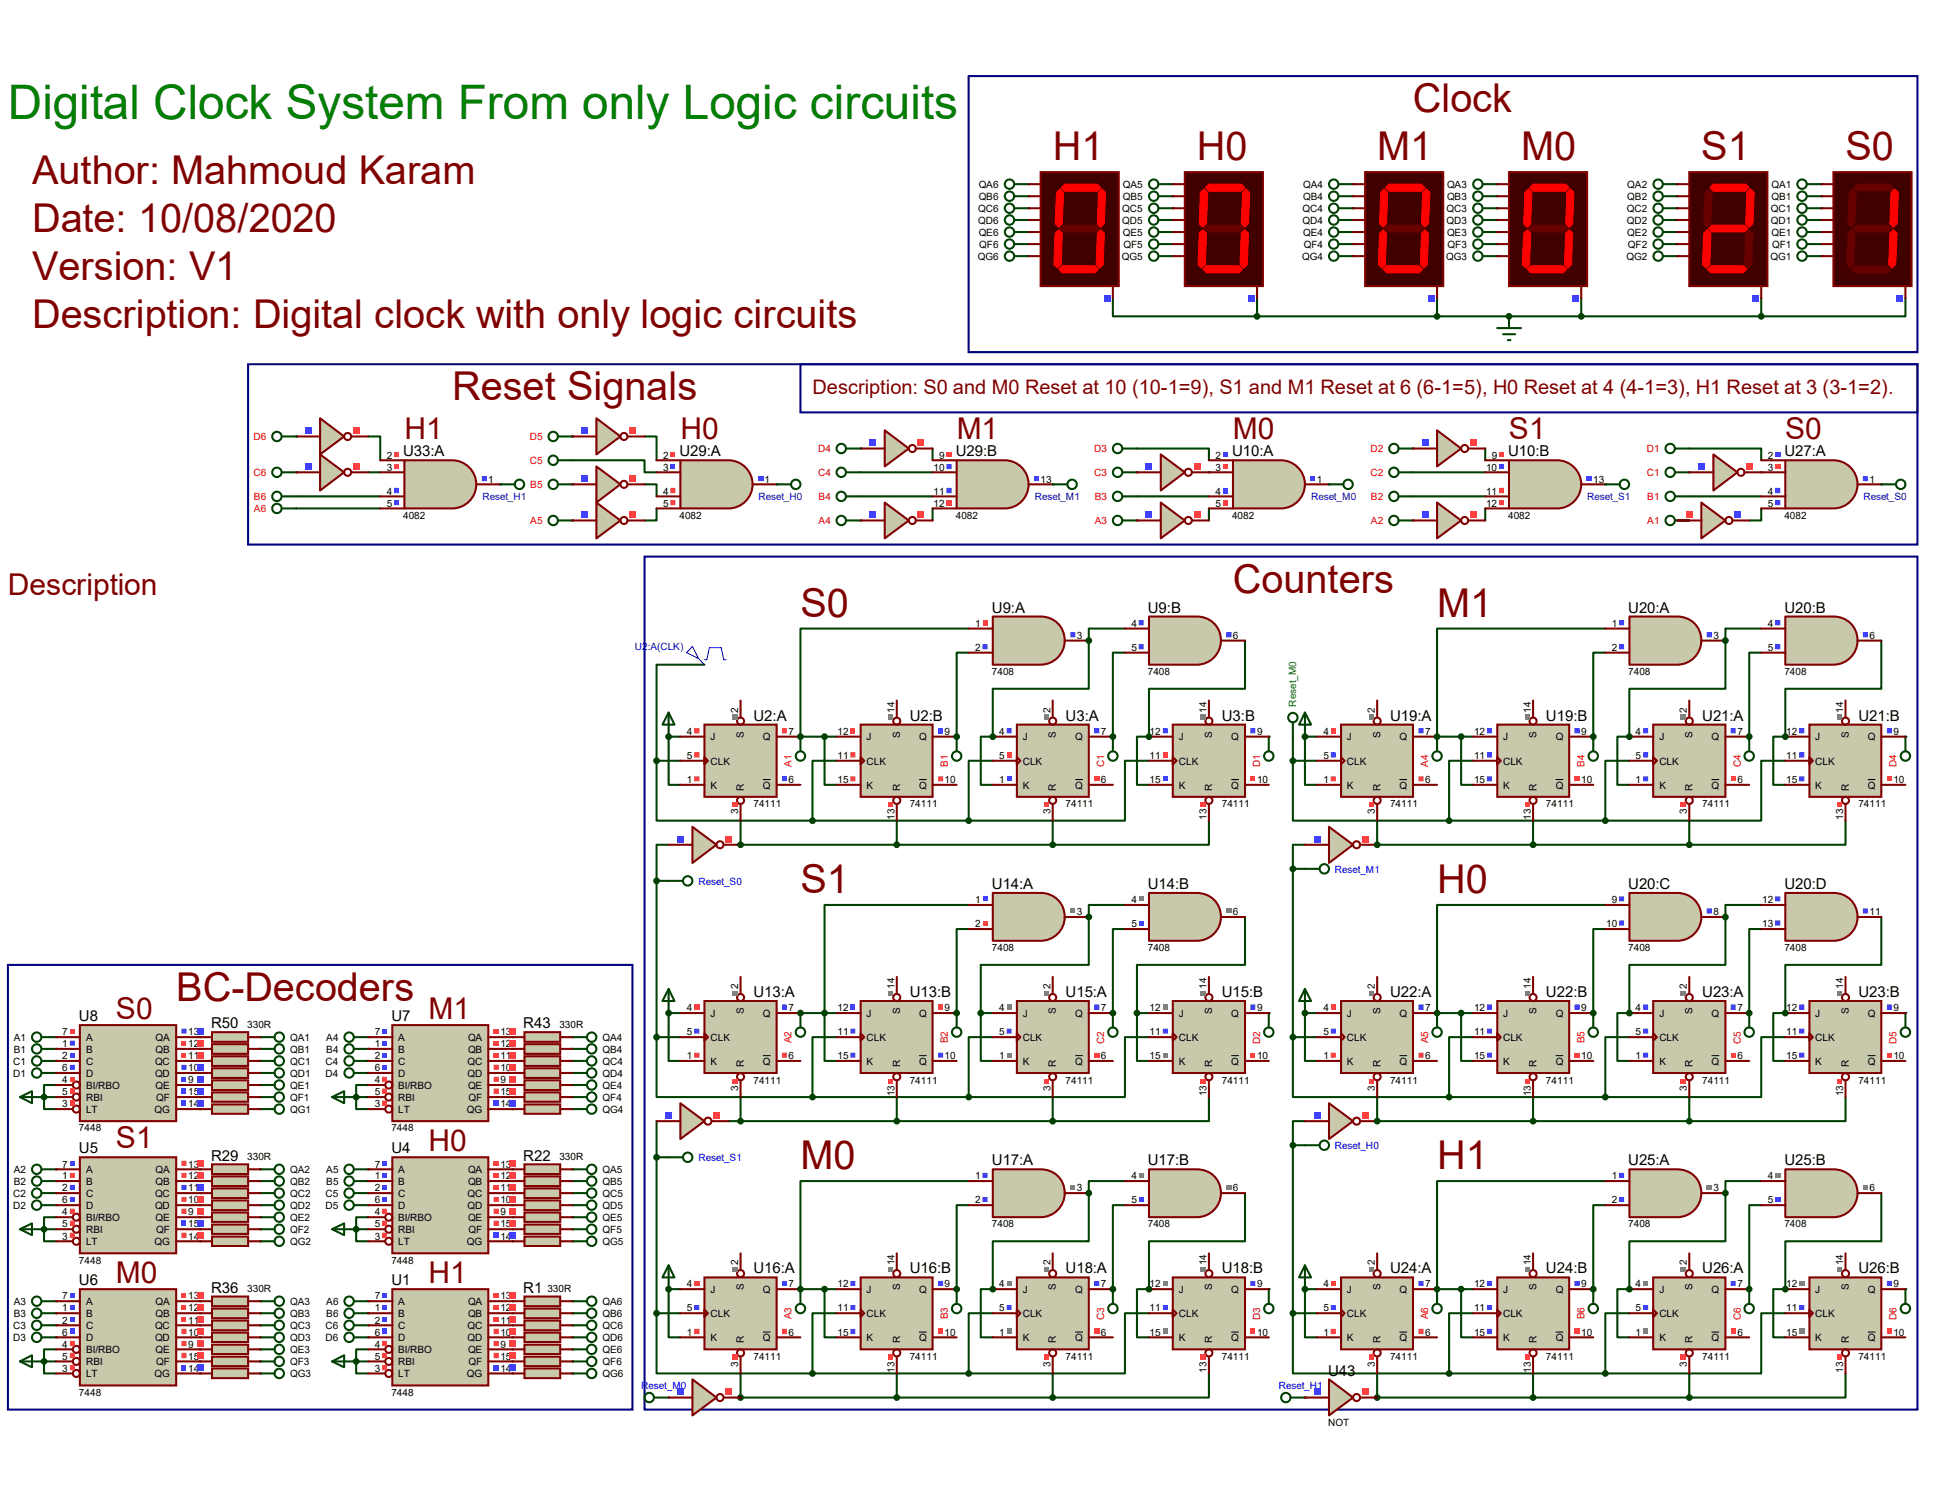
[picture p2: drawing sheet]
<svg xmlns="http://www.w3.org/2000/svg" width="279mm" height="216mm" viewBox="0 0 279 216" stroke-linecap="round" stroke-linejoin="round" font-family="sans-serif">
<defs><g id="words">
<text font-size="6.9" fill="#008000" x="1.1" y="17.2">Digital Clock System From only Logic circuits</text>
<g font-size="5.7" fill="#800000">
<text x="203.7" y="16.2">Clock</text>
<text x="151.8" y="23.1">H1</text>
<text x="172.6" y="23.1">H0</text>
<text x="198.5" y="23.1">M1</text>
<text x="219.3" y="23.1">M0</text>
<text x="245.3" y="23.1">S1</text>
<text x="266.1" y="23.1">S0</text>
<text x="4.6" y="26.5">Author: Mahmoud Karam</text>
<text x="4.6" y="33.5">Date: 10/08/2020</text>
<text x="4.6" y="40.4">Version: V1</text>
<text x="4.6" y="47.3">Description: Digital clock with only logic circuits</text>
<text x="65.2" y="57.7">Reset Signals</text>
<text x="115.4" y="88.9">S0</text>
<text x="177.8" y="85.4">Counters</text>
<text x="207.2" y="88.9">M1</text>
<text x="115.4" y="128.7">S1</text>
<text x="207.2" y="128.7">H0</text>
<text x="25.4" y="144.3">BC-Decoders</text>
<text x="115.4" y="168.5">M0</text>
<text x="207.2" y="168.5">H1</text>
</g>
<g font-size="4.3" fill="#800000">
<text x="58.3" y="63.3">H1</text>
<text x="98.1" y="63.3">H0</text>
<text x="137.9" y="63.3">M1</text>
<text x="177.8" y="63.3">M0</text>
<text x="217.6" y="63.3">S1</text>
<text x="257.4" y="63.3">S0</text>
<text x="1.1" y="85.8">Description</text>
<text x="16.7" y="146.9">S0</text>
<text x="61.8" y="146.9">M1</text>
<text x="16.7" y="165.5">S1</text>
<text x="61.8" y="165.9">H0</text>
<text x="16.7" y="184.9">M0</text>
<text x="61.8" y="184.9">H1</text>
</g>
<text font-size="2.9" fill="#800000" x="117.1" y="56.8">Description: S0 and M0 Reset at 10 (10-1=9), S1 and M1 Reset at 6 (6-1=5), H0 Reset at 4 (4-1=3), H1 Reset at 3 (3-1=2).</text>
<g font-size="2.2">
<text x="58.1" y="65.8">U33:A</text>
<text x="98" y="65.8">U29:A</text>
<text x="137.8" y="65.8">U29:B</text>
<text x="177.6" y="65.8">U10:A</text>
<text x="217.4" y="65.8">U10:B</text>
<text x="257.3" y="65.8">U27:A</text>
<text x="143" y="88.3">U9:A</text>
<text x="165.5" y="88.3">U9:B</text>
<text x="234.7" y="88.3">U20:A</text>
<text x="257.3" y="88.3">U20:B</text>
<text x="108.6" y="103.9">U2:A</text>
<text x="131.1" y="103.9">U2:B</text>
<text x="153.6" y="103.9">U3:A</text>
<text x="176.1" y="103.9">U3:B</text>
<text x="200.4" y="103.9">U19:A</text>
<text x="222.9" y="103.9">U19:B</text>
<text x="245.4" y="103.9">U21:A</text>
<text x="267.9" y="103.9">U21:B</text>
<text x="143" y="128.1">U14:A</text>
<text x="165.5" y="128.1">U14:B</text>
<text x="234.7" y="128.1">U20:C</text>
<text x="257.3" y="128.1">U20:D</text>
<text x="108.6" y="143.7">U13:A</text>
<text x="131.1" y="143.7">U13:B</text>
<text x="153.6" y="143.7">U15:A</text>
<text x="176.1" y="143.7">U15:B</text>
<text x="200.4" y="143.7">U22:A</text>
<text x="222.9" y="143.7">U22:B</text>
<text x="245.4" y="143.7">U23:A</text>
<text x="267.9" y="143.7">U23:B</text>
<text x="11.4" y="147.2">U8</text>
<text x="30.4" y="148.2">R50</text>
<text x="56.4" y="147.2">U7</text>
<text x="75.4" y="148.2">R43</text>
<text x="11.4" y="166.2">U5</text>
<text x="30.4" y="167.3">R29</text>
<text x="56.4" y="166.2">U4</text>
<text x="75.4" y="167.3">R22</text>
<text x="143" y="167.9">U17:A</text>
<text x="165.5" y="167.9">U17:B</text>
<text x="234.7" y="167.9">U25:A</text>
<text x="257.3" y="167.9">U25:B</text>
<text x="11.4" y="185.3">U6</text>
<text x="56.4" y="185.3">U1</text>
<text x="108.6" y="183.5">U16:A</text>
<text x="131.1" y="183.5">U16:B</text>
<text x="153.6" y="183.5">U18:A</text>
<text x="176.1" y="183.5">U18:B</text>
<text x="200.4" y="183.5">U24:A</text>
<text x="222.9" y="183.5">U24:B</text>
<text x="245.4" y="183.5">U26:A</text>
<text x="267.9" y="183.5">U26:B</text>
<text x="30.4" y="186.3">R36</text>
<text x="75.4" y="186.3">R1</text>
<text x="191.5" y="198.2">U43</text>
</g>
<g font-size="1.4">
<text x="141.1" y="27.1">QA6</text>
<text x="141.1" y="28.8">QB6</text>
<text x="161.9" y="27.1">QA5</text>
<text x="161.9" y="28.8">QB5</text>
<text x="187.9" y="27.1">QA4</text>
<text x="187.9" y="28.8">QB4</text>
<text x="208.6" y="27.1">QA3</text>
<text x="208.6" y="28.8">QB3</text>
<text x="234.6" y="27.1">QA2</text>
<text x="234.6" y="28.8">QB2</text>
<text x="255.4" y="27.1">QA1</text>
<text x="255.4" y="28.8">QB1</text>
<text x="141" y="30.6">QC6</text>
<text x="141" y="32.3">QD6</text>
<text x="141.1" y="34">QE6</text>
<text x="141.2" y="35.7">QF6</text>
<text x="161.8" y="30.6">QC5</text>
<text x="161.8" y="32.3">QD5</text>
<text x="161.9" y="34">QE5</text>
<text x="162" y="35.7">QF5</text>
<text x="187.8" y="30.6">QC4</text>
<text x="187.8" y="32.3">QD4</text>
<text x="187.9" y="34">QE4</text>
<text x="188" y="35.7">QF4</text>
<text x="208.5" y="30.6">QC3</text>
<text x="208.5" y="32.3">QD3</text>
<text x="208.6" y="34">QE3</text>
<text x="208.7" y="35.7">QF3</text>
<text x="234.5" y="30.6">QC2</text>
<text x="234.5" y="32.3">QD2</text>
<text x="234.6" y="34">QE2</text>
<text x="234.7" y="35.7">QF2</text>
<text x="255.3" y="30.6">QC1</text>
<text x="255.3" y="32.3">QD1</text>
<text x="255.4" y="34">QE1</text>
<text x="255.5" y="35.7">QF1</text>
<text x="141" y="37.5">QG6</text>
<text x="161.8" y="37.5">QG5</text>
<text x="187.7" y="37.5">QG4</text>
<text x="208.5" y="37.5">QG3</text>
<text x="234.5" y="37.5">QG2</text>
<text x="255.3" y="37.5">QG1</text>
<text x="55.8" y="66.1">2</text>
<text x="55.8" y="67.8">3</text>
<text x="55.8" y="71.3">4</text>
<text x="70.4" y="69.6">1</text>
<text x="95.6" y="66.1">2</text>
<text x="95.6" y="67.8">3</text>
<text x="95.6" y="71.3">4</text>
<text x="110.2" y="69.6">1</text>
<text x="134.6" y="67.8">10</text>
<text x="134.6" y="71.3">11</text>
<text x="135.4" y="66.1">9</text>
<text x="150" y="69.6">13</text>
<text x="175.2" y="66.1">2</text>
<text x="175.2" y="67.8">3</text>
<text x="175.2" y="71.3">4</text>
<text x="189.9" y="69.6">1</text>
<text x="214.2" y="67.8">10</text>
<text x="214.2" y="71.3">11</text>
<text x="215.1" y="66.1">9</text>
<text x="229.7" y="69.6">13</text>
<text x="254.8" y="66.1">2</text>
<text x="254.8" y="67.8">3</text>
<text x="254.8" y="71.3">4</text>
<text x="269.5" y="69.6">1</text>
<text x="55.8" y="73">5</text>
<text x="58.1" y="74.8">4082</text>
<text x="95.6" y="73">5</text>
<text x="98" y="74.8">4082</text>
<text x="134.6" y="73">12</text>
<text x="137.8" y="74.8">4082</text>
<text x="175.2" y="73">5</text>
<text x="177.6" y="74.8">4082</text>
<text x="214.2" y="73">12</text>
<text x="217.4" y="74.8">4082</text>
<text x="254.8" y="73">5</text>
<text x="257.3" y="74.8">4082</text>
<text x="140.6" y="90.3">1</text>
<text x="140.6" y="93.8">2</text>
<text x="155.2" y="92.1">3</text>
<text x="163.1" y="90.3">4</text>
<text x="163.1" y="93.8">5</text>
<text x="177.8" y="92.1">6</text>
<text x="232.4" y="90.3">1</text>
<text x="232.4" y="93.8">2</text>
<text x="247" y="92.1">3</text>
<text x="254.8" y="90.3">4</text>
<text x="254.8" y="93.8">5</text>
<text x="269.5" y="92.1">6</text>
<text x="143" y="97.3">7408</text>
<text x="165.5" y="97.3">7408</text>
<text x="234.7" y="97.3">7408</text>
<text x="257.3" y="97.3">7408</text>
<text x="99" y="105.9">4</text>
<text x="102.4" y="106.7">J</text>
<text x="106.4" y="102.7" transform="rotate(-90 106.4 102.7)">2</text>
<text x="107.2" y="106.3" transform="rotate(-90 107.2 106.3)">S</text>
<text x="110" y="106.7">Q</text>
<text x="113.7" y="105.9">7</text>
<text x="120.7" y="105.9">12</text>
<text x="124.9" y="106.7">J</text>
<text x="129" y="102.7" transform="rotate(-90 129 102.7)">14</text>
<text x="129.8" y="106.3" transform="rotate(-90 129.8 106.3)">S</text>
<text x="132.5" y="106.7">Q</text>
<text x="136.2" y="105.9">9</text>
<text x="144.1" y="105.9">4</text>
<text x="147.4" y="106.7">J</text>
<text x="151.4" y="102.7" transform="rotate(-90 151.4 102.7)">2</text>
<text x="152.2" y="106.3" transform="rotate(-90 152.2 106.3)">S</text>
<text x="155" y="106.7">Q</text>
<text x="158.7" y="105.9">7</text>
<text x="165.7" y="105.9">12</text>
<text x="170" y="106.7">J</text>
<text x="174" y="102.7" transform="rotate(-90 174 102.7)">14</text>
<text x="174.8" y="106.3" transform="rotate(-90 174.8 106.3)">S</text>
<text x="177.5" y="106.7">Q</text>
<text x="181.2" y="105.9">9</text>
<text x="190.8" y="105.9">4</text>
<text x="194.2" y="106.7">J</text>
<text x="198.2" y="102.7" transform="rotate(-90 198.2 102.7)">2</text>
<text x="199" y="106.3" transform="rotate(-90 199 106.3)">S</text>
<text x="201.8" y="106.7">Q</text>
<text x="205.4" y="105.9">7</text>
<text x="212.5" y="105.9">12</text>
<text x="216.7" y="106.7">J</text>
<text x="220.7" y="102.7" transform="rotate(-90 220.7 102.7)">14</text>
<text x="221.5" y="106.3" transform="rotate(-90 221.5 106.3)">S</text>
<text x="224.3" y="106.7">Q</text>
<text x="228" y="105.9">9</text>
<text x="235.8" y="105.9">4</text>
<text x="239.2" y="106.7">J</text>
<text x="243.2" y="102.7" transform="rotate(-90 243.2 102.7)">2</text>
<text x="244" y="106.3" transform="rotate(-90 244 106.3)">S</text>
<text x="246.8" y="106.7">Q</text>
<text x="250.5" y="105.9">7</text>
<text x="257.5" y="105.9">12</text>
<text x="261.7" y="106.7">J</text>
<text x="265.7" y="102.7" transform="rotate(-90 265.7 102.7)">14</text>
<text x="266.5" y="106.3" transform="rotate(-90 266.5 106.3)">S</text>
<text x="269.3" y="106.7">Q</text>
<text x="273" y="105.9">9</text>
<text x="99" y="109.4">5</text>
<text x="99" y="112.9">1</text>
<text x="102.4" y="110.2">CLK</text>
<text x="102.4" y="113.7">K</text>
<text x="107.2" y="114" transform="rotate(-90 107.2 114)">R</text>
<text x="110" y="113.7">Q</text>
<text x="113.7" y="112.9">6</text>
<text x="120.7" y="109.4">11</text>
<text x="120.7" y="112.9">15</text>
<text x="124.9" y="110.2">CLK</text>
<text x="124.9" y="113.7">K</text>
<text x="129.8" y="114" transform="rotate(-90 129.8 114)">R</text>
<text x="132.5" y="113.7">Q</text>
<text x="136.2" y="112.9">10</text>
<text x="144.1" y="109.4">5</text>
<text x="144.1" y="112.9">1</text>
<text x="147.4" y="110.2">CLK</text>
<text x="147.4" y="113.7">K</text>
<text x="152.2" y="114" transform="rotate(-90 152.2 114)">R</text>
<text x="155" y="113.7">Q</text>
<text x="158.7" y="112.9">6</text>
<text x="165.7" y="109.4">11</text>
<text x="165.7" y="112.9">15</text>
<text x="170" y="110.2">CLK</text>
<text x="170" y="113.7">K</text>
<text x="174.8" y="114" transform="rotate(-90 174.8 114)">R</text>
<text x="177.5" y="113.7">Q</text>
<text x="181.2" y="112.9">10</text>
<text x="190.8" y="109.4">5</text>
<text x="190.8" y="112.9">1</text>
<text x="194.2" y="110.2">CLK</text>
<text x="194.2" y="113.7">K</text>
<text x="199" y="114" transform="rotate(-90 199 114)">R</text>
<text x="201.8" y="113.7">Q</text>
<text x="205.4" y="112.9">6</text>
<text x="212.5" y="109.4">11</text>
<text x="212.5" y="112.9">15</text>
<text x="216.7" y="110.2">CLK</text>
<text x="216.7" y="113.7">K</text>
<text x="221.5" y="114" transform="rotate(-90 221.5 114)">R</text>
<text x="224.3" y="113.7">Q</text>
<text x="228" y="112.9">10</text>
<text x="235.8" y="109.4">5</text>
<text x="235.8" y="112.9">1</text>
<text x="239.2" y="110.2">CLK</text>
<text x="239.2" y="113.7">K</text>
<text x="244" y="114" transform="rotate(-90 244 114)">R</text>
<text x="246.8" y="113.7">Q</text>
<text x="250.5" y="112.9">6</text>
<text x="257.5" y="109.4">11</text>
<text x="257.5" y="112.9">15</text>
<text x="261.7" y="110.2">CLK</text>
<text x="261.7" y="113.7">K</text>
<text x="266.5" y="114" transform="rotate(-90 266.5 114)">R</text>
<text x="269.3" y="113.7">Q</text>
<text x="273" y="112.9">10</text>
<text x="106.4" y="117.3" transform="rotate(-90 106.4 117.3)">3</text>
<text x="108.6" y="116.3">74111</text>
<text x="129" y="118.2" transform="rotate(-90 129 118.2)">13</text>
<text x="131.1" y="116.3">74111</text>
<text x="151.4" y="117.3" transform="rotate(-90 151.4 117.3)">3</text>
<text x="153.6" y="116.3">74111</text>
<text x="174" y="118.2" transform="rotate(-90 174 118.2)">13</text>
<text x="176.1" y="116.3">74111</text>
<text x="198.2" y="117.3" transform="rotate(-90 198.2 117.3)">3</text>
<text x="200.4" y="116.3">74111</text>
<text x="220.7" y="118.2" transform="rotate(-90 220.7 118.2)">13</text>
<text x="222.9" y="116.3">74111</text>
<text x="243.2" y="117.3" transform="rotate(-90 243.2 117.3)">3</text>
<text x="245.4" y="116.3">74111</text>
<text x="265.7" y="118.2" transform="rotate(-90 265.7 118.2)">13</text>
<text x="267.9" y="116.3">74111</text>
<text x="140.6" y="130.2">1</text>
<text x="155.2" y="131.9">3</text>
<text x="163.1" y="130.2">4</text>
<text x="177.8" y="131.9">6</text>
<text x="232.4" y="130.2">9</text>
<text x="247" y="131.9">8</text>
<text x="254" y="130.2">12</text>
<text x="269.5" y="131.9">11</text>
<text x="140.6" y="133.6">2</text>
<text x="143" y="137.1">7408</text>
<text x="163.1" y="133.6">5</text>
<text x="165.5" y="137.1">7408</text>
<text x="231.6" y="133.6">10</text>
<text x="234.7" y="137.1">7408</text>
<text x="254" y="133.6">13</text>
<text x="257.3" y="137.1">7408</text>
<text x="106.4" y="142.5" transform="rotate(-90 106.4 142.5)">2</text>
<text x="129" y="142.5" transform="rotate(-90 129 142.5)">14</text>
<text x="151.4" y="142.5" transform="rotate(-90 151.4 142.5)">2</text>
<text x="174" y="142.5" transform="rotate(-90 174 142.5)">14</text>
<text x="198.2" y="142.5" transform="rotate(-90 198.2 142.5)">2</text>
<text x="220.7" y="142.5" transform="rotate(-90 220.7 142.5)">14</text>
<text x="243.2" y="142.5" transform="rotate(-90 243.2 142.5)">2</text>
<text x="265.7" y="142.5" transform="rotate(-90 265.7 142.5)">14</text>
<text x="9" y="149.2">7</text>
<text x="27.1" y="149.2">13</text>
<text x="35.6" y="148.2">330R</text>
<text x="54" y="149.2">7</text>
<text x="72.1" y="149.2">13</text>
<text x="80.6" y="148.2">330R</text>
<text x="99" y="145.8">4</text>
<text x="99" y="149.2">5</text>
<text x="102.4" y="146.6">J</text>
<text x="107.2" y="146.1" transform="rotate(-90 107.2 146.1)">S</text>
<text x="110" y="146.6">Q</text>
<text x="113.7" y="145.8">7</text>
<text x="120.7" y="145.8">12</text>
<text x="120.7" y="149.2">11</text>
<text x="124.9" y="146.6">J</text>
<text x="129.8" y="146.1" transform="rotate(-90 129.8 146.1)">S</text>
<text x="132.5" y="146.6">Q</text>
<text x="136.2" y="145.8">9</text>
<text x="144.1" y="145.8">4</text>
<text x="144.1" y="149.2">5</text>
<text x="147.4" y="146.6">J</text>
<text x="152.2" y="146.1" transform="rotate(-90 152.2 146.1)">S</text>
<text x="155" y="146.6">Q</text>
<text x="158.7" y="145.8">7</text>
<text x="165.7" y="145.8">12</text>
<text x="165.7" y="149.2">11</text>
<text x="170" y="146.6">J</text>
<text x="174.8" y="146.1" transform="rotate(-90 174.8 146.1)">S</text>
<text x="177.5" y="146.6">Q</text>
<text x="181.2" y="145.8">9</text>
<text x="190.8" y="145.8">4</text>
<text x="190.8" y="149.2">5</text>
<text x="194.2" y="146.6">J</text>
<text x="199" y="146.1" transform="rotate(-90 199 146.1)">S</text>
<text x="201.8" y="146.6">Q</text>
<text x="205.4" y="145.8">7</text>
<text x="212.5" y="145.8">12</text>
<text x="212.5" y="149.2">11</text>
<text x="216.7" y="146.6">J</text>
<text x="221.5" y="146.1" transform="rotate(-90 221.5 146.1)">S</text>
<text x="224.3" y="146.6">Q</text>
<text x="228" y="145.8">9</text>
<text x="235.8" y="145.8">4</text>
<text x="235.8" y="149.2">5</text>
<text x="239.2" y="146.6">J</text>
<text x="244" y="146.1" transform="rotate(-90 244 146.1)">S</text>
<text x="246.8" y="146.6">Q</text>
<text x="250.5" y="145.8">7</text>
<text x="257.5" y="145.8">12</text>
<text x="257.5" y="149.2">11</text>
<text x="261.7" y="146.6">J</text>
<text x="266.5" y="146.1" transform="rotate(-90 266.5 146.1)">S</text>
<text x="269.3" y="146.6">Q</text>
<text x="273" y="145.8">9</text>
<text x="1.9" y="153.5">C1</text>
<text x="1.9" y="155.2">D1</text>
<text x="2" y="150">A1</text>
<text x="2" y="151.7">B1</text>
<text x="9" y="150.9">1</text>
<text x="9" y="152.7">2</text>
<text x="9" y="154.4">6</text>
<text x="12.4" y="150">A</text>
<text x="12.4" y="151.7">B</text>
<text x="12.4" y="153.5">C</text>
<text x="12.4" y="155.2">D</text>
<text x="22.4" y="153.5">QC</text>
<text x="22.4" y="155.2">QD</text>
<text x="22.4" y="150">QA</text>
<text x="22.4" y="151.7">QB</text>
<text x="27.1" y="150.9">12</text>
<text x="27.1" y="152.7">11</text>
<text x="27.1" y="154.4">10</text>
<text x="41.8" y="150">QA1</text>
<text x="41.8" y="151.7">QB1</text>
<text x="41.8" y="153.5">QC1</text>
<text x="41.8" y="155.2">QD1</text>
<text x="46.9" y="153.5">C4</text>
<text x="46.9" y="155.2">D4</text>
<text x="47" y="150">A4</text>
<text x="47" y="151.7">B4</text>
<text x="54" y="150.9">1</text>
<text x="54" y="152.7">2</text>
<text x="54" y="154.4">6</text>
<text x="57.4" y="150">A</text>
<text x="57.4" y="151.7">B</text>
<text x="57.4" y="153.5">C</text>
<text x="57.4" y="155.2">D</text>
<text x="67.4" y="153.5">QC</text>
<text x="67.4" y="155.2">QD</text>
<text x="67.5" y="150">QA</text>
<text x="67.5" y="151.7">QB</text>
<text x="72.1" y="150.9">12</text>
<text x="72.1" y="152.7">11</text>
<text x="72.1" y="154.4">10</text>
<text x="86.9" y="150">QA4</text>
<text x="86.9" y="151.7">QB4</text>
<text x="86.9" y="153.5">QC4</text>
<text x="86.9" y="155.2">QD4</text>
<text x="99" y="152.7">1</text>
<text x="102.4" y="150">CLK</text>
<text x="102.4" y="153.5">K</text>
<text x="107.2" y="153.8" transform="rotate(-90 107.2 153.8)">R</text>
<text x="110" y="153.5">Q</text>
<text x="113.7" y="152.7">6</text>
<text x="120.7" y="152.7">15</text>
<text x="124.9" y="150">CLK</text>
<text x="124.9" y="153.5">K</text>
<text x="129.8" y="153.8" transform="rotate(-90 129.8 153.8)">R</text>
<text x="132.5" y="153.5">Q</text>
<text x="136.2" y="152.7">10</text>
<text x="144.1" y="152.7">1</text>
<text x="147.4" y="150">CLK</text>
<text x="147.4" y="153.5">K</text>
<text x="152.2" y="153.8" transform="rotate(-90 152.2 153.8)">R</text>
<text x="155" y="153.5">Q</text>
<text x="158.7" y="152.7">6</text>
<text x="165.7" y="152.7">15</text>
<text x="170" y="150">CLK</text>
<text x="170" y="153.5">K</text>
<text x="174.8" y="153.8" transform="rotate(-90 174.8 153.8)">R</text>
<text x="177.5" y="153.5">Q</text>
<text x="181.2" y="152.7">10</text>
<text x="190.8" y="152.7">1</text>
<text x="194.2" y="150">CLK</text>
<text x="194.2" y="153.5">K</text>
<text x="199" y="153.8" transform="rotate(-90 199 153.8)">R</text>
<text x="201.8" y="153.5">Q</text>
<text x="205.4" y="152.7">6</text>
<text x="212.5" y="152.7">15</text>
<text x="216.7" y="150">CLK</text>
<text x="216.7" y="153.5">K</text>
<text x="221.5" y="153.8" transform="rotate(-90 221.5 153.8)">R</text>
<text x="224.3" y="153.5">Q</text>
<text x="228" y="152.7">10</text>
<text x="235.8" y="152.7">1</text>
<text x="239.2" y="150">CLK</text>
<text x="239.2" y="153.5">K</text>
<text x="244" y="153.8" transform="rotate(-90 244 153.8)">R</text>
<text x="246.8" y="153.5">Q</text>
<text x="250.5" y="152.7">6</text>
<text x="257.5" y="152.7">15</text>
<text x="261.7" y="150">CLK</text>
<text x="261.7" y="153.5">K</text>
<text x="266.5" y="153.8" transform="rotate(-90 266.5 153.8)">R</text>
<text x="269.3" y="153.5">Q</text>
<text x="273" y="152.7">10</text>
<text x="9" y="156.1">4</text>
<text x="9" y="157.9">5</text>
<text x="9" y="159.6">3</text>
<text x="12.4" y="156.9">BI/RBO</text>
<text x="12.4" y="158.7">RBI</text>
<text x="12.4" y="160.4">LT</text>
<text x="22.3" y="160.4">QG</text>
<text x="22.4" y="156.9">QE</text>
<text x="22.5" y="158.7">QF</text>
<text x="27.1" y="156.1">9</text>
<text x="27.1" y="157.9">15</text>
<text x="27.1" y="159.6">14</text>
<text x="41.8" y="156.9">QE1</text>
<text x="41.8" y="158.7">QF1</text>
<text x="41.8" y="160.4">QG1</text>
<text x="54" y="156.1">4</text>
<text x="54" y="157.9">5</text>
<text x="54" y="159.6">3</text>
<text x="57.4" y="156.9">BI/RBO</text>
<text x="57.4" y="158.7">RBI</text>
<text x="57.4" y="160.4">LT</text>
<text x="67.3" y="160.4">QG</text>
<text x="67.5" y="156.9">QE</text>
<text x="67.6" y="158.7">QF</text>
<text x="72.1" y="156.1">9</text>
<text x="72.1" y="157.9">15</text>
<text x="72.1" y="159.6">14</text>
<text x="86.9" y="156.9">QE4</text>
<text x="86.9" y="158.7">QF4</text>
<text x="86.9" y="160.4">QG4</text>
<text x="106.4" y="157.2" transform="rotate(-90 106.4 157.2)">3</text>
<text x="108.6" y="156.2">74111</text>
<text x="129" y="158" transform="rotate(-90 129 158)">13</text>
<text x="131.1" y="156.2">74111</text>
<text x="151.4" y="157.2" transform="rotate(-90 151.4 157.2)">3</text>
<text x="153.6" y="156.2">74111</text>
<text x="174" y="158" transform="rotate(-90 174 158)">13</text>
<text x="176.1" y="156.2">74111</text>
<text x="198.2" y="157.2" transform="rotate(-90 198.2 157.2)">3</text>
<text x="200.4" y="156.2">74111</text>
<text x="220.7" y="158" transform="rotate(-90 220.7 158)">13</text>
<text x="222.9" y="156.2">74111</text>
<text x="243.2" y="157.2" transform="rotate(-90 243.2 157.2)">3</text>
<text x="245.4" y="156.2">74111</text>
<text x="265.7" y="158" transform="rotate(-90 265.7 158)">13</text>
<text x="267.9" y="156.2">74111</text>
<text x="11.4" y="163.1">7448</text>
<text x="35.6" y="167.2">330R</text>
<text x="56.4" y="163.1">7448</text>
<text x="80.6" y="167.2">330R</text>
<text x="1.9" y="172.5">C2</text>
<text x="2" y="169.1">A2</text>
<text x="2" y="170.8">B2</text>
<text x="9" y="168.3">7</text>
<text x="9" y="170">1</text>
<text x="9" y="171.7">2</text>
<text x="9" y="173.4">6</text>
<text x="12.4" y="169.1">A</text>
<text x="12.4" y="170.8">B</text>
<text x="12.4" y="172.5">C</text>
<text x="22.4" y="172.5">QC</text>
<text x="22.4" y="169.1">QA</text>
<text x="22.4" y="170.8">QB</text>
<text x="27.1" y="168.3">13</text>
<text x="27.1" y="170">12</text>
<text x="27.1" y="171.7">11</text>
<text x="27.1" y="173.4">10</text>
<text x="41.8" y="169.1">QA2</text>
<text x="41.8" y="170.8">QB2</text>
<text x="41.8" y="172.5">QC2</text>
<text x="46.9" y="172.5">C5</text>
<text x="47" y="169.1">A5</text>
<text x="47" y="170.8">B5</text>
<text x="54" y="168.3">7</text>
<text x="54" y="170">1</text>
<text x="54" y="171.7">2</text>
<text x="54" y="173.4">6</text>
<text x="57.4" y="169.1">A</text>
<text x="57.4" y="170.8">B</text>
<text x="57.4" y="172.5">C</text>
<text x="67.4" y="172.5">QC</text>
<text x="67.5" y="169.1">QA</text>
<text x="67.5" y="170.8">QB</text>
<text x="72.1" y="168.3">13</text>
<text x="72.1" y="170">12</text>
<text x="72.1" y="171.7">11</text>
<text x="72.1" y="173.4">10</text>
<text x="86.9" y="169.1">QA5</text>
<text x="86.9" y="170.8">QB5</text>
<text x="86.9" y="172.5">QC5</text>
<text x="140.6" y="170">1</text>
<text x="140.6" y="173.4">2</text>
<text x="155.2" y="171.7">3</text>
<text x="163.1" y="170">4</text>
<text x="163.1" y="173.4">5</text>
<text x="177.8" y="171.7">6</text>
<text x="232.4" y="170">1</text>
<text x="232.4" y="173.4">2</text>
<text x="247" y="171.7">3</text>
<text x="254.8" y="170">4</text>
<text x="254.8" y="173.4">5</text>
<text x="269.5" y="171.7">6</text>
<text x="1.9" y="174.2">D2</text>
<text x="9" y="175.2">4</text>
<text x="9" y="176.9">5</text>
<text x="9" y="178.6">3</text>
<text x="12.4" y="174.2">D</text>
<text x="12.4" y="176">BI/RBO</text>
<text x="12.4" y="177.7">RBI</text>
<text x="12.4" y="179.5">LT</text>
<text x="22.3" y="179.5">QG</text>
<text x="22.4" y="174.2">QD</text>
<text x="22.4" y="176">QE</text>
<text x="22.5" y="177.7">QF</text>
<text x="27.1" y="175.2">9</text>
<text x="27.1" y="176.9">15</text>
<text x="27.1" y="178.6">14</text>
<text x="41.8" y="174.2">QD2</text>
<text x="41.8" y="176">QE2</text>
<text x="41.8" y="177.7">QF2</text>
<text x="41.8" y="179.5">QG2</text>
<text x="46.9" y="174.2">D5</text>
<text x="54" y="175.2">4</text>
<text x="54" y="176.9">5</text>
<text x="54" y="178.6">3</text>
<text x="57.4" y="174.2">D</text>
<text x="57.4" y="176">BI/RBO</text>
<text x="57.4" y="177.7">RBI</text>
<text x="57.4" y="179.5">LT</text>
<text x="67.3" y="179.5">QG</text>
<text x="67.4" y="174.2">QD</text>
<text x="67.5" y="176">QE</text>
<text x="67.6" y="177.7">QF</text>
<text x="72.1" y="175.2">9</text>
<text x="72.1" y="176.9">15</text>
<text x="72.1" y="178.6">14</text>
<text x="86.9" y="174.2">QD5</text>
<text x="86.9" y="176">QE5</text>
<text x="86.9" y="177.7">QF5</text>
<text x="86.9" y="179.5">QG5</text>
<text x="143" y="176.9">7408</text>
<text x="165.5" y="176.9">7408</text>
<text x="234.7" y="176.9">7408</text>
<text x="257.3" y="176.9">7408</text>
<text x="11.4" y="182.1">7448</text>
<text x="56.4" y="182.1">7448</text>
<text x="99" y="185.5">4</text>
<text x="106.4" y="182.4" transform="rotate(-90 106.4 182.4)">2</text>
<text x="107.2" y="185.9" transform="rotate(-90 107.2 185.9)">S</text>
<text x="113.7" y="185.5">7</text>
<text x="120.7" y="185.5">12</text>
<text x="129" y="182.4" transform="rotate(-90 129 182.4)">14</text>
<text x="129.8" y="185.9" transform="rotate(-90 129.8 185.9)">S</text>
<text x="136.2" y="185.5">9</text>
<text x="144.1" y="185.5">4</text>
<text x="151.4" y="182.4" transform="rotate(-90 151.4 182.4)">2</text>
<text x="152.2" y="185.9" transform="rotate(-90 152.2 185.9)">S</text>
<text x="158.7" y="185.5">7</text>
<text x="165.7" y="185.5">12</text>
<text x="174" y="182.4" transform="rotate(-90 174 182.4)">14</text>
<text x="174.8" y="185.9" transform="rotate(-90 174.8 185.9)">S</text>
<text x="181.2" y="185.5">9</text>
<text x="190.8" y="185.5">4</text>
<text x="198.2" y="182.4" transform="rotate(-90 198.2 182.4)">2</text>
<text x="199" y="185.9" transform="rotate(-90 199 185.9)">S</text>
<text x="205.4" y="185.5">7</text>
<text x="212.5" y="185.5">12</text>
<text x="220.7" y="182.4" transform="rotate(-90 220.7 182.4)">14</text>
<text x="221.5" y="185.9" transform="rotate(-90 221.5 185.9)">S</text>
<text x="228" y="185.5">9</text>
<text x="235.8" y="185.5">4</text>
<text x="243.2" y="182.4" transform="rotate(-90 243.2 182.4)">2</text>
<text x="244" y="185.9" transform="rotate(-90 244 185.9)">S</text>
<text x="250.5" y="185.5">7</text>
<text x="257.5" y="185.5">12</text>
<text x="265.7" y="182.4" transform="rotate(-90 265.7 182.4)">14</text>
<text x="266.5" y="185.9" transform="rotate(-90 266.5 185.9)">S</text>
<text x="273" y="185.5">9</text>
<text x="1.9" y="191.6">C3</text>
<text x="2" y="188.1">A3</text>
<text x="2" y="189.8">B3</text>
<text x="9" y="187.3">7</text>
<text x="9" y="189">1</text>
<text x="9" y="190.8">2</text>
<text x="12.4" y="188.1">A</text>
<text x="12.4" y="189.8">B</text>
<text x="12.4" y="191.6">C</text>
<text x="22.4" y="191.6">QC</text>
<text x="22.4" y="188.1">QA</text>
<text x="22.4" y="189.8">QB</text>
<text x="27.1" y="187.3">13</text>
<text x="27.1" y="189">12</text>
<text x="27.1" y="190.8">11</text>
<text x="35.6" y="186.3">330R</text>
<text x="41.8" y="188.1">QA3</text>
<text x="41.8" y="189.8">QB3</text>
<text x="41.8" y="191.6">QC3</text>
<text x="46.9" y="191.6">C6</text>
<text x="47" y="188.1">A6</text>
<text x="47" y="189.8">B6</text>
<text x="54" y="187.3">7</text>
<text x="54" y="189">1</text>
<text x="54" y="190.8">2</text>
<text x="57.4" y="188.1">A</text>
<text x="57.4" y="189.8">B</text>
<text x="57.4" y="191.6">C</text>
<text x="67.4" y="191.6">QC</text>
<text x="67.5" y="188.1">QA</text>
<text x="67.5" y="189.8">QB</text>
<text x="72.1" y="187.3">13</text>
<text x="72.1" y="189">12</text>
<text x="72.1" y="190.8">11</text>
<text x="78.9" y="186.3">330R</text>
<text x="86.9" y="188.1">QA6</text>
<text x="86.9" y="189.8">QB6</text>
<text x="86.9" y="191.6">QC6</text>
<text x="99" y="189">5</text>
<text x="102.4" y="186.4">J</text>
<text x="102.4" y="189.8">CLK</text>
<text x="110" y="186.4">Q</text>
<text x="120.7" y="189">11</text>
<text x="124.9" y="186.4">J</text>
<text x="124.9" y="189.8">CLK</text>
<text x="132.5" y="186.4">Q</text>
<text x="144.1" y="189">5</text>
<text x="147.4" y="186.4">J</text>
<text x="147.4" y="189.8">CLK</text>
<text x="155" y="186.4">Q</text>
<text x="165.7" y="189">11</text>
<text x="170" y="186.4">J</text>
<text x="170" y="189.8">CLK</text>
<text x="177.5" y="186.4">Q</text>
<text x="190.8" y="189">5</text>
<text x="194.2" y="186.4">J</text>
<text x="194.2" y="189.8">CLK</text>
<text x="201.8" y="186.4">Q</text>
<text x="212.5" y="189">11</text>
<text x="216.7" y="186.4">J</text>
<text x="216.7" y="189.8">CLK</text>
<text x="224.3" y="186.4">Q</text>
<text x="235.8" y="189">5</text>
<text x="239.2" y="186.4">J</text>
<text x="239.2" y="189.8">CLK</text>
<text x="246.8" y="186.4">Q</text>
<text x="257.5" y="189">11</text>
<text x="261.7" y="186.4">J</text>
<text x="261.7" y="189.8">CLK</text>
<text x="269.3" y="186.4">Q</text>
<text x="1.9" y="193.3">D3</text>
<text x="9" y="192.5">6</text>
<text x="9" y="194.2">4</text>
<text x="9" y="196">5</text>
<text x="9" y="197.7">3</text>
<text x="12.4" y="193.3">D</text>
<text x="12.4" y="195">BI/RBO</text>
<text x="12.4" y="196.8">RBI</text>
<text x="22.4" y="193.3">QD</text>
<text x="22.4" y="195">QE</text>
<text x="22.5" y="196.8">QF</text>
<text x="27.1" y="192.5">10</text>
<text x="27.1" y="194.2">9</text>
<text x="27.1" y="196">15</text>
<text x="27.1" y="197.7">14</text>
<text x="41.8" y="193.3">QD3</text>
<text x="41.8" y="195">QE3</text>
<text x="41.8" y="196.8">QF3</text>
<text x="46.9" y="193.3">D6</text>
<text x="54" y="192.5">6</text>
<text x="54" y="194.2">4</text>
<text x="54" y="196">5</text>
<text x="54" y="197.7">3</text>
<text x="57.4" y="193.3">D</text>
<text x="57.4" y="195">BI/RBO</text>
<text x="57.4" y="196.8">RBI</text>
<text x="67.4" y="193.3">QD</text>
<text x="67.5" y="195">QE</text>
<text x="67.6" y="196.8">QF</text>
<text x="72.1" y="192.5">10</text>
<text x="72.1" y="194.2">9</text>
<text x="72.1" y="196">15</text>
<text x="72.1" y="197.7">14</text>
<text x="86.9" y="193.3">QD6</text>
<text x="86.9" y="195">QE6</text>
<text x="86.9" y="196.8">QF6</text>
<text x="99" y="192.5">1</text>
<text x="102.4" y="193.3">K</text>
<text x="106.4" y="197" transform="rotate(-90 106.4 197)">3</text>
<text x="107.2" y="193.6" transform="rotate(-90 107.2 193.6)">R</text>
<text x="108.6" y="196">74111</text>
<text x="110" y="193.3">Q</text>
<text x="113.7" y="192.5">6</text>
<text x="120.7" y="192.5">15</text>
<text x="124.9" y="193.3">K</text>
<text x="129" y="197.8" transform="rotate(-90 129 197.8)">13</text>
<text x="129.8" y="193.6" transform="rotate(-90 129.8 193.6)">R</text>
<text x="131.1" y="196">74111</text>
<text x="132.5" y="193.3">Q</text>
<text x="136.2" y="192.5">10</text>
<text x="144.1" y="192.5">1</text>
<text x="147.4" y="193.3">K</text>
<text x="151.4" y="197" transform="rotate(-90 151.4 197)">3</text>
<text x="152.2" y="193.6" transform="rotate(-90 152.2 193.6)">R</text>
<text x="153.6" y="196">74111</text>
<text x="155" y="193.3">Q</text>
<text x="158.7" y="192.5">6</text>
<text x="165.7" y="192.5">15</text>
<text x="170" y="193.3">K</text>
<text x="174" y="197.8" transform="rotate(-90 174 197.8)">13</text>
<text x="174.8" y="193.6" transform="rotate(-90 174.8 193.6)">R</text>
<text x="176.1" y="196">74111</text>
<text x="177.5" y="193.3">Q</text>
<text x="181.2" y="192.5">10</text>
<text x="190.8" y="192.5">1</text>
<text x="194.2" y="193.3">K</text>
<text x="198.2" y="197" transform="rotate(-90 198.2 197)">3</text>
<text x="199" y="193.6" transform="rotate(-90 199 193.6)">R</text>
<text x="200.4" y="196">74111</text>
<text x="201.8" y="193.3">Q</text>
<text x="205.4" y="192.5">6</text>
<text x="212.5" y="192.5">15</text>
<text x="216.7" y="193.3">K</text>
<text x="220.7" y="197.8" transform="rotate(-90 220.7 197.8)">13</text>
<text x="221.5" y="193.6" transform="rotate(-90 221.5 193.6)">R</text>
<text x="222.9" y="196">74111</text>
<text x="224.3" y="193.3">Q</text>
<text x="228" y="192.5">10</text>
<text x="235.8" y="192.5">1</text>
<text x="239.2" y="193.3">K</text>
<text x="243.2" y="197" transform="rotate(-90 243.2 197)">3</text>
<text x="244" y="193.6" transform="rotate(-90 244 193.6)">R</text>
<text x="245.4" y="196">74111</text>
<text x="246.8" y="193.3">Q</text>
<text x="250.5" y="192.5">6</text>
<text x="257.5" y="192.5">15</text>
<text x="261.7" y="193.3">K</text>
<text x="265.7" y="197.8" transform="rotate(-90 265.7 197.8)">13</text>
<text x="266.5" y="193.6" transform="rotate(-90 266.5 193.6)">R</text>
<text x="267.9" y="196">74111</text>
<text x="269.3" y="193.3">Q</text>
<text x="273" y="192.5">10</text>
<text x="11.4" y="201.2">7448</text>
<text x="12.4" y="198.5">LT</text>
<text x="22.3" y="198.5">QG</text>
<text x="41.8" y="198.5">QG3</text>
<text x="56.4" y="201.2">7448</text>
<text x="57.4" y="198.5">LT</text>
<text x="67.3" y="198.5">QG</text>
<text x="86.9" y="198.5">QG6</text>
<text x="191.5" y="205.5">NOT</text>
</g>
<g font-size="1.4" fill="#f00">
<text x="36.5" y="63.5">D6</text>
<text x="76.4" y="63.5">D5</text>
<text x="117.9" y="65.2">D4</text>
<text x="157.7" y="65.2">D3</text>
<text x="197.6" y="65.2">D2</text>
<text x="237.4" y="65.2">D1</text>
<text x="36.5" y="68.6">C6</text>
<text x="76.4" y="66.9">C5</text>
<text x="76.5" y="70.4">B5</text>
<text x="117.9" y="68.6">C4</text>
<text x="157.7" y="68.6">C3</text>
<text x="197.6" y="68.6">C2</text>
<text x="237.4" y="68.6">C1</text>
<text x="36.6" y="72.1">B6</text>
<text x="36.6" y="73.8">A6</text>
<text x="76.5" y="75.6">A5</text>
<text x="118" y="72.1">B4</text>
<text x="118" y="75.6">A4</text>
<text x="157.8" y="72.1">B3</text>
<text x="157.8" y="75.6">A3</text>
<text x="197.7" y="72.1">B2</text>
<text x="197.7" y="75.6">A2</text>
<text x="237.5" y="72.1">B1</text>
<text x="237.5" y="75.6">A1</text>
<text x="114.1" y="110.5" transform="rotate(-90 114.1 110.5)">A1</text>
<text x="136.7" y="110.5" transform="rotate(-90 136.7 110.5)">B1</text>
<text x="159.2" y="110.6" transform="rotate(-90 159.2 110.6)">C1</text>
<text x="181.7" y="110.6" transform="rotate(-90 181.7 110.6)">D1</text>
<text x="205.9" y="110.5" transform="rotate(-90 205.9 110.5)">A4</text>
<text x="228.4" y="110.5" transform="rotate(-90 228.4 110.5)">B4</text>
<text x="251" y="110.6" transform="rotate(-90 251 110.6)">C4</text>
<text x="273.4" y="110.6" transform="rotate(-90 273.4 110.6)">D4</text>
<text x="114.1" y="150.3" transform="rotate(-90 114.1 150.3)">A2</text>
<text x="136.7" y="150.3" transform="rotate(-90 136.7 150.3)">B2</text>
<text x="159.2" y="150.4" transform="rotate(-90 159.2 150.4)">C2</text>
<text x="181.7" y="150.4" transform="rotate(-90 181.7 150.4)">D2</text>
<text x="205.9" y="150.3" transform="rotate(-90 205.9 150.3)">A5</text>
<text x="228.4" y="150.3" transform="rotate(-90 228.4 150.3)">B5</text>
<text x="251" y="150.4" transform="rotate(-90 251 150.4)">C5</text>
<text x="273.4" y="150.4" transform="rotate(-90 273.4 150.4)">D5</text>
<text x="114.1" y="190.2" transform="rotate(-90 114.1 190.2)">A3</text>
<text x="136.7" y="190.2" transform="rotate(-90 136.7 190.2)">B3</text>
<text x="159.2" y="190.2" transform="rotate(-90 159.2 190.2)">C3</text>
<text x="181.7" y="190.2" transform="rotate(-90 181.7 190.2)">D3</text>
<text x="205.9" y="190.2" transform="rotate(-90 205.9 190.2)">A6</text>
<text x="228.4" y="190.2" transform="rotate(-90 228.4 190.2)">B6</text>
<text x="251" y="190.2" transform="rotate(-90 251 190.2)">C6</text>
<text x="273.4" y="190.2" transform="rotate(-90 273.4 190.2)">D6</text>
</g>
<g font-size="1.4" fill="#0000c0">
<text x="69.6" y="72.1">Reset_H1</text>
<text x="109.3" y="72.1">Reset_H0</text>
<text x="149.2" y="72.1">Reset_M1</text>
<text x="189" y="72.1">Reset_M0</text>
<text x="228.8" y="72.1">Reset_S1</text>
<text x="268.6" y="72.1">Reset_S0</text>
<text x="91.5" y="93.7">U2:A(CLK)</text>
</g>
<text font-size="1.4" fill="#008000" x="186.9" y="101.9" transform="rotate(-90 186.9 101.9)">Reset_M0</text>
<g font-size="1.4" fill="#00f">
<text x="192.4" y="125.8">Reset_M1</text>
<text x="100.7" y="127.5">Reset_S0</text>
<text x="100.7" y="167.3">Reset_S1</text>
<text x="192.4" y="165.6">Reset_H0</text>
<text x="92.5" y="200.2">Reset_M0</text>
<text x="184.4" y="200.2">Reset_H1</text>
</g>
</g></defs>
<g fill="none" stroke="#004000" stroke-width=".3">
<path d="M148.3 26.5h.1M148.3 28.3h.1M148.3 30h.1M148.3 31.7h.1M148.3 33.4h.1M148.3 35.2h.1M148.3 36.9h.1M169.1 26.5h.1M169.1 28.3h.1M169.1 30h.1M169.1 31.7h.1M169.1 33.4h.1"/>
<path d="M169.1 35.2h.1M169.1 36.9h.1M195.1 26.5h.1M195.1 28.3h.1M195.1 30h.1M195.1 31.7h.1M195.1 33.4h.1M195.1 35.2h.1M195.1 36.9h.1M213.8 26.5h2.1M213.8 28.3h2.1M213.8 30h2.1"/>
<path d="M213.8 31.7h2.1M213.8 33.4h2.1M213.8 35.2h2.1M213.8 36.9h2.1M215.9 26.5h.1M215.9 28.3h.1M215.9 30h.1M215.9 31.7h.1M215.9 33.4h.1M215.9 35.2h.1M215.9 36.9h.1M241.8 26.5h.1"/>
<path d="M241.8 28.3h.1M241.8 30h.1M241.8 31.7h.1M241.8 33.4h.1M241.8 35.2h.1M241.8 36.9h.1M262.6 26.5h.1M262.6 28.3h.1M262.6 30h.1M262.6 31.7h.1M262.6 33.4h.1M262.6 35.2h.1"/>
<path d="M262.6 36.9h.1M160.4 43v2.6h20.8M181.2 45.6h72.7M181.2 43v2.6M207.2 43v2.6M217.6 45.6h.1M228 43v2.6M253.9 43v2.6M274.7 43v2.6h-20.8M42.7 68.1h.1M42.7 62.9h.1M42.7 71.5h12.1"/>
<path d="M42.7 73.3h12.1M53.1 62.9h1.7v3.4M53.1 68.1h1.7M72.1 69.8h.1M82.5 75h.1M82.5 69.8h.1M82.5 62.9h.1M82.5 66.3h10.4v1.8h1.8M92.9 62.9h1.8v3.4M92.9 69.8h1.8v1.7M94.7 73.3v1.7h-1.8M112 69.8h.1"/>
<path d="M124.1 64.6h.1M124.1 75h.1M124.1 68.1h10.4M124.1 71.5h10.4M134.5 64.6v1.7M134.5 73.3v1.7M151.8 69.8h.1M163.9 75h.1M163.9 64.6h10.4v1.7M163.9 68.1h.1M163.9 71.5h10.4M174.3 68.1h.1"/>
<path d="M174.3 73.3v1.7M191.6 69.8h.1M203.7 64.6h.1M203.7 75h.1M203.7 68.1h10.4M203.7 71.5h10.4M214.1 64.6v1.7M214.1 73.3v1.7M231.4 69.8h.1M241.8 75h1.7M243.5 64.6h10.4v1.7M243.5 68.1h.1"/>
<path d="M243.5 71.5h10.4M253.9 73.3v1.7h-1.7M253.9 68.1h.1M271.2 69.8h.1M101.6 95.8h-6.9v13.8M139.7 90.6h-24.3v15.6M139.7 94.1h-1.8v12.1M157 92.3h.1M157 92.3v7h-13.9v6.9M162.2 94.1h-1.8v12.1M162.2 90.6h-5.2v1.7M179.5 92.3v7h-13.8v6.9"/>
<path d="M231.4 90.6h-24.2v15.6M231.4 94.1h-1.7v12.1M248.8 92.3h.1M248.8 92.3v7h-13.9v6.9M253.9 94.1h-1.7v12.1M253.9 90.6h-5.1v1.7M271.2 92.3v7h-13.8v6.9M94.7 109.6v8.7h22.4M94.7 109.6h3.4M96.4 106.2h.1M96.4 106.2v6.9h1.7M96.4 106.2h1.7"/>
<path d="M106.8 118.3v3.5M115.4 106.2h.1M115.4 106.2h5.2M117.1 118.3h22.6M118.9 106.2v6.9h1.7M120.6 109.6h-3.5v8.7M129.3 118.3v3.5M137.9 106.2h.1M143.1 106.2h.1M143.1 106.2h-1.7v6.9h1.7M143.1 109.6h-3.4v8.7M151.8 118.3v3.5"/>
<path d="M160.4 106.2h.1M165.7 106.2h.1M165.7 106.2h-1.8v6.9h1.8M165.7 109.6h-3.5v8.7h-22.5M174.3 118.3v3.5h-22.5M182.9 106.2h.1M186.4 109.6v8.7h22.5M186.4 109.6h3.5M186.4 106.2v3.4M188.1 106.2h.1M188.1 106.2v6.9h1.8M188.1 106.2h1.8"/>
<path d="M198.5 118.3v3.5M207.2 106.2h.1M207.2 106.2h5.2M208.9 118.3h22.5M210.7 106.2v6.9h1.7M212.4 109.6h-3.5v8.7M221 118.3v3.5M229.7 106.2h.1M234.9 106.2h.1M234.9 106.2h-1.7v6.9h1.7M234.9 109.6h-3.5v8.7M243.5 118.3v3.5"/>
<path d="M252.2 106.2h.1M257.4 106.2h.1M257.4 106.2h-1.7v6.9h1.7M257.4 109.6h-3.5v8.7h-22.5M266.1 118.3v3.5h-22.6M274.7 106.2h.1M94.7 127h1.7M94.7 127v22.5M96.4 121.8h-1.7v5.2M106.8 121.8h.1M106.8 121.8h45M139.7 133.9h-1.8v12.1"/>
<path d="M139.7 130.4h-20.8v22.5h1.7M157 132.2h.1M157 132.2v6.9h-15.6v6.9M162.2 133.9h-1.8v12.1M162.2 130.4h-5.2v1.8M179.5 132.2v6.9h-15.6v6.9M186.4 125.2v24.3M186.4 125.2h1.7M188.1 121.8h-1.7v3.4M198.5 121.8h.1M198.5 121.8h45M231.4 130.4h-24.2v15.6"/>
<path d="M231.4 133.9h-1.7v12.1M248.8 132.2h.1M248.8 132.2v6.9h-13.9v6.9M253.9 133.9h-1.7v12.1M253.9 130.4h-5.1v1.8M271.2 132.2v6.9h-13.8v6.9M6.3 158.1h.1M6.3 158.1v1.8h1.8M6.3 158.1h1.8M8.1 149.5h.1M8.1 151.2h.1M8.1 152.9h.1"/>
<path d="M8.1 154.6h.1M8.1 156.4h-1.8v1.7M28.8 149.5h.1M28.8 151.2h.1M28.8 152.9h.1M28.8 154.6h.1M28.8 156.4h.1M28.8 158.1h.1M28.8 159.9h.1M37.5 149.5h.1M37.5 151.2h.1M37.5 152.9h.1"/>
<path d="M37.5 154.6h.1M37.5 156.4h.1M37.5 158.1h.1M37.5 159.9h.1M51.4 158.1h.1M51.4 158.1v1.8h1.7M51.4 158.1h1.7M53.1 149.5h.1M53.1 151.2h.1M53.1 152.9h.1M53.1 154.6h.1M53.1 156.4h-1.7v1.7"/>
<path d="M73.9 149.5h.1M73.9 151.2h.1M73.9 152.9h.1M73.9 154.6h.1M73.9 156.4h.1M73.9 158.1h.1M73.9 159.9h.1M82.5 149.5h.1M82.5 151.2h.1M82.5 152.9h.1M82.5 154.6h.1M82.5 156.4h.1"/>
<path d="M82.5 158.1h.1M82.5 159.9h.1M94.7 149.5v8.6h22.4M94.7 149.5h3.4M96.4 146h.1M96.4 146v6.9h1.7M96.4 146h1.7M106.8 158.1v3.5M115.4 146h.1M115.4 146h5.2M117.1 158.1h22.6M120.6 149.5h-3.5v8.6"/>
<path d="M129.3 158.1v3.5M137.9 146h.1M141.4 146v6.9h1.7M141.4 146h1.7M143.1 149.5h-3.4v8.6M151.8 158.1v3.5M160.4 146h.1M163.9 146v6.9h1.8M163.9 146h1.8M165.7 149.5h-3.5v8.6h-22.5M174.3 158.1v3.5h-22.5M182.9 146h.1"/>
<path d="M186.4 149.5v8.6h22.5M186.4 149.5h3.5M188.1 146h.1M188.1 146v6.9h1.8M188.1 146h1.8M198.5 158.1v3.5M207.2 146h.1M207.2 146h5.2M208.9 158.1h22.5M210.7 146v6.9h1.7M212.4 149.5h-3.5v8.6M221 158.1v3.5"/>
<path d="M229.7 146h.1M234.9 146h.1M234.9 146h-1.7v6.9h1.7M234.9 149.5h-3.5v8.6M243.5 158.1v3.5M252.2 146h.1M257.4 146h.1M257.4 146h-1.7v6.9h1.7M257.4 149.5h-3.5v8.6h-22.5M266.1 158.1v3.5h-22.6M274.7 146h.1M6.3 177.2h.1"/>
<path d="M6.3 177.2v1.7h1.8M6.3 177.2h1.8M8.1 168.5h.1M8.1 170.2h.1M8.1 172h.1M8.1 173.7h.1M8.1 175.4h-1.8v1.8M28.8 168.5h.1M28.8 170.2h.1M28.8 172h.1M28.8 173.7h.1M28.8 175.4h.1"/>
<path d="M28.8 177.2h.1M28.8 178.9h.1M37.5 168.5h.1M37.5 170.2h.1M37.5 172h.1M37.5 173.7h.1M37.5 175.4h.1M37.5 177.2h.1M37.5 178.9h.1M51.4 177.2h.1M51.4 177.2v1.7h1.7M51.4 177.2h1.7"/>
<path d="M53.1 168.5h.1M53.1 170.2h.1M53.1 172h.1M53.1 173.7h.1M53.1 175.4h-1.7v1.8M73.9 168.5h.1M73.9 170.2h.1M73.9 172h.1M73.9 173.7h.1M73.9 175.4h.1M73.9 177.2h.1M73.9 178.9h.1"/>
<path d="M82.5 168.5h.1M82.5 170.2h.1M82.5 172h.1M82.5 173.7h.1M82.5 175.4h.1M82.5 177.2h.1M82.5 178.9h.1M94.7 161.6v27.7M94.7 166.8h1.7M105 161.6h46.8M139.7 170.2h-24.3v15.6M139.7 173.7h-1.8v12.1"/>
<path d="M157 172h.1M157 172v6.9h-13.9v6.9M162.2 173.7h-1.8v12.1M162.2 170.2h-5.2v1.8M179.5 172v6.9h-13.8v6.9M186.4 165.1v24.2M186.4 165.1h1.7M188.1 161.6h-1.7v3.5M198.5 161.6h.1M198.5 161.6h45M231.4 170.2h-24.2v15.6M231.4 173.7h-1.7v12.1"/>
<path d="M248.8 172h.1M248.8 172v6.9h-13.9v6.9M253.9 173.7h-1.7v12.1M253.9 170.2h-5.1v1.8M271.2 172v6.9h-13.8v6.9M6.3 196.2h.1M6.3 196.2v1.8h1.8M6.3 196.2h1.8M8.1 187.5h.1M8.1 189.3h.1M8.1 191h.1M8.1 192.7h.1"/>
<path d="M8.1 194.5h-1.8v1.7M28.8 187.5h.1M28.8 189.3h.1M28.8 191h.1M28.8 192.7h.1M28.8 194.5h.1M28.8 196.2h.1M28.8 198h.1M37.5 187.5h.1M37.5 189.3h.1M37.5 191h.1M37.5 192.7h.1"/>
<path d="M37.5 194.5h.1M37.5 196.2h.1M37.5 198h.1M51.4 196.2h.1M51.4 196.2v1.8h1.7M51.4 196.2h1.7M53.1 187.5h.1M53.1 189.3h.1M53.1 191h.1M53.1 192.7h.1M53.1 194.5h-1.7v1.7M73.9 187.5h.1"/>
<path d="M73.9 189.3h.1M73.9 191h.1M73.9 192.7h.1M73.9 194.5h.1M73.9 196.2h.1M73.9 198h.1M82.5 187.5h.1M82.5 189.3h.1M82.5 191h.1M82.5 192.7h.1M82.5 194.5h.1M82.5 196.2h.1"/>
<path d="M82.5 198h.1M94.7 189.3v8.7h22.4M94.7 189.3h3.4M96.4 185.8h.1M96.4 185.8v6.9h1.7M96.4 185.8h1.7M106.8 198v3.4M115.4 185.8h.1M115.4 185.8h5.2M117.1 198h22.6M118.9 185.8v6.9h1.7M120.6 189.3h-3.5v8.7"/>
<path d="M129.3 198v3.4M137.9 185.8h.1M143.1 185.8h.1M143.1 185.8h-1.7v6.9h1.7M143.1 189.3h-3.4v8.7M151.8 198v3.4M160.4 185.8h.1M165.7 185.8h.1M165.7 185.8h-1.8v6.9h1.8M165.7 189.3h-3.5v8.7h-22.5M174.3 198v3.4h-22.5M182.9 185.8h.1"/>
<path d="M186.4 189.3v8.7h22.5M186.4 189.3h3.5M188.1 185.8h.1M188.1 185.8v6.9h1.8M188.1 185.8h1.8M198.5 198v3.4M207.2 185.8h.1M207.2 185.8h5.2M208.9 198h22.5M210.7 185.8v6.9h1.7M212.4 189.3h-3.5v8.7M221 198v3.4"/>
<path d="M229.7 185.8h.1M234.9 185.8h.1M234.9 185.8h-1.7v6.9h1.7M234.9 189.3h-3.5v8.7M243.5 198v3.4M252.2 185.8h.1M257.4 185.8h.1M257.4 185.8h-1.7v6.9h1.7M257.4 189.3h-3.5v8.7h-22.5M266.1 198v3.4h-22.6M274.7 185.8h.1M96.4 201.4h.1"/>
<path d="M106.8 201.4h.1M106.8 201.4h45M188.1 201.4h.1M198.5 201.4h.1M198.5 201.4h45"/>
<circle cx="213.1" cy="35.2" r=".68"/>
<circle cx="213.1" cy="26.5" r=".68"/>
<circle cx="213.1" cy="28.3" r=".68"/>
<circle cx="213.1" cy="33.4" r=".68"/>
<circle cx="213.1" cy="36.9" r=".68"/>
<circle cx="213.1" cy="30" r=".68"/>
<circle cx="213.1" cy="31.7" r=".68"/>
</g>
<path d="M217.6 24.8h11.2v16.4h-11.2z" fill="#400000" stroke="#800000" stroke-width=".3"/>
<g fill="#f00" stroke="#f00" stroke-width=".14">
<path d="M221 26.5h4.7l.5 .6-.5 .5h-4.7l-.5-.5z"/>
<path d="M226.4 27.2l.5 .5-.2 4.6-.5 .5-.5-.5 .2-4.6z"/>
<path d="M226.2 33.1l.5 .5-.1 4.5-.5 .6-.5-.6 .1-4.5z"/>
<path d="M220.2 38.8l.5-.5h4.7l.5 .5-.5 .5h-4.7z"/>
<path d="M220.2 33.1l.5 .5-.2 4.5-.5 .6-.5-.6 .2-4.5z"/>
<path d="M220.3 27.2l.6 .5-.2 4.6-.5 .5-.5-.5 .1-4.6z"/>
</g>
<path d="M220.9 32.4h4.7l.5 .5-.5 .5h-4.7l-.6-.5z" fill="#600000" stroke="#600000" stroke-width=".14"/>
<path d="M215.9 26.5h1.7M215.9 28.3h1.7M215.9 30h1.7M215.9 31.7h1.7M215.9 33.4h1.7M215.9 35.2h1.7M215.9 36.9h1.7M228 41.2v1.8" fill="none" stroke="#800000" stroke-width=".3"/>
<path d="M226.7 42.5h.9v.9h-.9z" fill="#4040ff"/>
<g fill="none" stroke="#004000" stroke-width=".3">
<path d="M193 26.5h2.1M193 28.3h2.1M193 30h2.1M193 31.7h2.1M193 33.4h2.1M193 35.2h2.1M193 36.9h2.1"/>
<circle cx="192.3" cy="30" r=".68"/>
<circle cx="192.3" cy="35.2" r=".68"/>
<circle cx="192.3" cy="36.9" r=".68"/>
<circle cx="192.3" cy="26.5" r=".68"/>
<circle cx="192.3" cy="28.3" r=".68"/>
<circle cx="192.3" cy="31.7" r=".68"/>
<circle cx="192.3" cy="33.4" r=".68"/>
</g>
<path d="M196.8 24.8h11.3v16.4h-11.3z" fill="#400000" stroke="#800000" stroke-width=".3"/>
<g fill="#f00" stroke="#f00" stroke-width=".14">
<path d="M199.7 27.1l.6-.6h4.6l.5 .6-.5 .5h-4.6z"/>
<path d="M205.6 27.2l.6 .5-.2 4.6-.6 .5-.5-.5 .2-4.6z"/>
<path d="M205.4 33.1l.6 .5-.2 4.5-.5 .6-.5-.6 .1-4.5z"/>
<path d="M199.4 38.8l.5-.5h4.7l.5 .5-.5 .5h-4.7z"/>
<path d="M199.4 33.1l.5 .5-.2 4.5-.5 .6-.5-.6 .2-4.5z"/>
<path d="M199.6 27.2l.5 .5-.2 4.6-.5 .5-.5-.5 .2-4.6z"/>
</g>
<path d="M200.1 32.4h4.7l.5 .5-.5 .5h-4.7l-.5-.5z" fill="#600000" stroke="#600000" stroke-width=".14"/>
<path d="M195.1 26.5h1.7M195.1 28.3h1.7M195.1 30h1.7M195.1 31.7h1.7M195.1 33.4h1.7M195.1 35.2h1.7M195.1 36.9h1.7M207.2 41.2v1.8" fill="none" stroke="#800000" stroke-width=".3"/>
<path d="M205.9 42.5h.9v.9h-.9z" fill="#4040ff"/>
<g fill="none" stroke="#004000" stroke-width=".3">
<path d="M167 26.5h2.1M167 28.3h2.1M167 30h2.1M167 31.7h2.1M167 33.4h2.1M167 35.2h2.1M167 36.9h2.1"/>
<circle cx="166.3" cy="35.2" r=".68"/>
<circle cx="166.3" cy="26.5" r=".68"/>
<circle cx="166.3" cy="30" r=".68"/>
<circle cx="166.3" cy="36.9" r=".68"/>
<circle cx="166.3" cy="28.3" r=".68"/>
<circle cx="166.3" cy="31.7" r=".68"/>
<circle cx="166.3" cy="33.4" r=".68"/>
</g>
<path d="M170.8 24.8h11.3v16.4h-11.3z" fill="#400000" stroke="#800000" stroke-width=".3"/>
<g fill="#f00" stroke="#f00" stroke-width=".14">
<path d="M174.3 26.5h4.6l.6 .6-.6 .5h-4.6l-.5-.5z"/>
<path d="M179.7 27.2l.5 .5-.2 4.6-.5 .5-.6-.5 .3-4.6z"/>
<path d="M178.9 33.6l.6-.5 .5 .5-.2 4.5-.5 .6-.5-.6z"/>
<path d="M173.9 38.3h4.7l.6 .5-.6 .5h-4.7l-.5-.5z"/>
<path d="M172.9 33.6l.5-.5 .5 .5-.1 4.5-.6 .6-.5-.6z"/>
<path d="M173.1 27.7l.5-.5 .5 .5-.2 4.6-.5 .5-.5-.5z"/>
</g>
<path d="M173.6 32.9l.5-.5h4.7l.5 .5-.5 .5h-4.7z" fill="#600000" stroke="#600000" stroke-width=".14"/>
<path d="M169.1 26.5h1.7M169.1 28.3h1.7M169.1 30h1.7M169.1 31.7h1.7M169.1 33.4h1.7M169.1 35.2h1.7M169.1 36.9h1.7M181.2 41.2v1.8" fill="none" stroke="#800000" stroke-width=".3"/>
<path d="M179.9 42.5h.9v.9h-.9z" fill="#4040ff"/>
<g fill="none" stroke="#004000" stroke-width=".3">
<path d="M239.7 26.5h2.1M239.7 28.3h2.1M239.7 30h2.1M239.7 31.7h2.1M239.7 33.4h2.1M239.7 35.2h2.1M239.7 36.9h2.1"/>
<circle cx="239.1" cy="28.3" r=".68"/>
<circle cx="239.1" cy="31.7" r=".68"/>
<circle cx="239.1" cy="26.5" r=".68"/>
<circle cx="239.1" cy="30" r=".68"/>
<circle cx="239.1" cy="33.4" r=".68"/>
<circle cx="239.1" cy="35.2" r=".68"/>
<circle cx="239.1" cy="36.9" r=".68"/>
</g>
<path d="M243.5 24.8h11.3v16.4h-11.3z" fill="#400000" stroke="#800000" stroke-width=".3"/>
<g fill="#f00" stroke="#f00" stroke-width=".14">
<path d="M247 26.5h4.7l.5 .6-.5 .5h-4.7l-.5-.5z"/>
<path d="M251.8 27.7l.6-.5 .5 .5-.2 4.6-.5 .5-.5-.5z"/>
<path d="M246.1 38.8l.6-.5h4.6l.5 .5-.5 .5h-4.6z"/>
<path d="M246.1 33.1l.6 .5-.2 4.5-.5 .6-.6-.6 .2-4.5z"/>
<path d="M246.3 32.9l.5-.5h4.7l.5 .5-.5 .5h-4.7z"/>
</g>
<g fill="#600000" stroke="#600000" stroke-width=".14">
<path d="M252.2 33.1l.5 .5-.1 4.5-.6 .6-.5-.6 .2-4.5z"/>
<path d="M246.3 27.2l.5 .5-.1 4.6-.6 .5-.5-.5 .2-4.6z"/>
</g>
<path d="M241.8 26.5h1.7M241.8 28.3h1.7M241.8 30h1.7M241.8 31.7h1.7M241.8 33.4h1.7M241.8 35.2h1.7M241.8 36.9h1.7M253.9 41.2v1.8" fill="none" stroke="#800000" stroke-width=".3"/>
<path d="M252.6 42.5h.9v.9h-.9z" fill="#4040ff"/>
<g fill="none" stroke="#004000" stroke-width=".3">
<path d="M260.5 26.5h2.1M260.5 28.3h2.1M260.5 30h2.1M260.5 31.7h2.1M260.5 33.4h2.1M260.5 35.2h2.1M260.5 36.9h2.1"/>
<circle cx="259.8" cy="35.2" r=".68"/>
<circle cx="259.8" cy="33.4" r=".68"/>
<circle cx="259.8" cy="31.7" r=".68"/>
<circle cx="259.8" cy="26.5" r=".68"/>
<circle cx="259.8" cy="28.3" r=".68"/>
<circle cx="259.8" cy="36.9" r=".68"/>
<circle cx="259.8" cy="30" r=".68"/>
</g>
<path d="M264.3 24.8h11.3v16.4h-11.3z" fill="#400000" stroke="#800000" stroke-width=".3"/>
<g fill="#600000" stroke="#600000" stroke-width=".14">
<path d="M267.3 27.1l.5-.6h4.7l.5 .6-.5 .5h-4.7z"/>
<path d="M267.4 38.3h4.7l.5 .5-.5 .5h-4.7l-.5-.5z"/>
<path d="M266.9 33.1l.5 .5-.1 4.5-.6 .6-.5-.6 .2-4.5z"/>
<path d="M267.1 27.2l.5 .5-.2 4.6-.5 .5-.5-.5 .2-4.6z"/>
<path d="M267.1 32.9l.5-.5h4.7l.5 .5-.5 .5h-4.7z"/>
</g>
<g fill="#f00" stroke="#f00" stroke-width=".14">
<path d="M273.1 27.2l.6 .5-.2 4.6-.5 .5-.5-.5 .1-4.6z"/>
<path d="M272.5 33.6l.5-.5 .5 .5-.2 4.5-.5 .6-.5-.6z"/>
</g>
<path d="M262.6 26.5h1.7M262.6 28.3h1.7M262.6 30h1.7M262.6 31.7h1.7M262.6 33.4h1.7M262.6 35.2h1.7M262.6 36.9h1.7M274.7 41.2v1.8" fill="none" stroke="#800000" stroke-width=".3"/>
<path d="M273.4 42.5h.9v.9h-.9z" fill="#4040ff"/>
<g fill="none" stroke="#004000" stroke-width=".3">
<path d="M146.2 26.5h2.1M146.2 28.3h2.1M146.2 30h2.1M146.2 31.7h2.1M146.2 33.4h2.1M146.2 35.2h2.1M146.2 36.9h2.1"/>
<circle cx="145.5" cy="31.7" r=".68"/>
<circle cx="145.5" cy="26.5" r=".68"/>
<circle cx="145.5" cy="33.4" r=".68"/>
<circle cx="145.5" cy="30" r=".68"/>
<circle cx="145.5" cy="36.9" r=".68"/>
<circle cx="145.5" cy="35.2" r=".68"/>
<circle cx="145.5" cy="28.3" r=".68"/>
</g>
<path d="M150 24.8h11.3v16.4h-11.3z" fill="#400000" stroke="#800000" stroke-width=".3"/>
<g fill="#f00" stroke="#f00" stroke-width=".14">
<path d="M153.5 26.5h4.7l.5 .6-.5 .5h-4.7l-.5-.5z"/>
<path d="M158.9 27.2l.5 .5-.2 4.6-.5 .5-.5-.5 .2-4.6z"/>
<path d="M158.2 33.6l.5-.5 .5 .5-.2 4.5-.5 .6-.5-.6z"/>
<path d="M153.2 38.3h4.6l.6 .5-.6 .5h-4.6l-.5-.5z"/>
<path d="M152.1 33.6l.6-.5 .5 .5-.2 4.5-.5 .6-.6-.6z"/>
<path d="M152.8 27.2l.5 .5-.1 4.6-.5 .5-.6-.5 .2-4.6z"/>
</g>
<path d="M152.8 32.9l.5-.5h4.7l.5 .5-.5 .5h-4.7z" fill="#600000" stroke="#600000" stroke-width=".14"/>
<path d="M148.3 26.5h1.7M148.3 28.3h1.7M148.3 30h1.7M148.3 31.7h1.7M148.3 33.4h1.7M148.3 35.2h1.7M148.3 36.9h1.7M160.4 41.2v1.8" fill="none" stroke="#800000" stroke-width=".3"/>
<path d="M159.1 42.5h1v.9h-1z" fill="#4040ff"/>
<g fill="none" stroke="#004000" stroke-width=".3">
<path d="M51 187.5h2.1M51 189.3h2.1M51 191h2.1M51 192.7h2.1"/>
<circle cx="50.3" cy="192.7" r=".68"/>
<circle cx="50.3" cy="189.3" r=".68"/>
<circle cx="50.3" cy="191" r=".68"/>
<circle cx="50.3" cy="187.5" r=".68"/>
</g>
<path d="M56.6 185.8h13.8v13.9h-13.8z" fill="#c8c8aa" stroke="#800000" stroke-width=".3"/>
<g fill="none" stroke="#800000" stroke-width=".3">
<path d="M53.1 187.5h3.5M53.1 189.3h3.5M53.1 191h3.5M53.1 192.7h3.5M53.1 194.5h2.4M53.1 196.2h2.4M53.1 198h2.4M70.4 187.5h3.5M70.4 189.3h3.5M70.4 191h3.5M70.4 192.7h3.5M70.4 194.5h3.5"/>
<path d="M70.4 196.2h3.5M70.4 198h3.5"/>
<circle cx="56" cy="198" r=".51"/>
<circle cx="56" cy="196.2" r=".51"/>
<circle cx="56" cy="194.5" r=".51"/>
</g>
<path d="M55.1 186.4h.7v.7h-.7z" fill="#4040ff"/>
<path d="M71.2 186.4h.7v.7h-.7z" fill="#ff4040"/>
<path d="M55.1 188.1h.7v.7h-.7z" fill="#4040ff"/>
<path d="M71.2 188.1h.7v.7h-.7z" fill="#ff4040"/>
<path d="M55.1 189.8h.7v.7h-.7z" fill="#4040ff"/>
<path d="M71.2 189.8h.7v.7h-.7z" fill="#ff4040"/>
<path d="M55.1 191.5h.7v.8h-.7z" fill="#4040ff"/>
<path d="M71.2 191.5h.7v.8h-.7zM55.1 193.3h.7v.7h-.7zM71.2 193.3h.7v.7h-.7zM55.1 195h.7v.7h-.7zM71.2 195h.7v.7h-.7zM55.1 196.7h.7v.8h-.7z" fill-rule="evenodd" fill="#ff4040"/>
<path d="M71.2 196.7h.7v.8h-.7z" fill="#4040ff"/>
<g fill="none" stroke="#004000" stroke-width=".3">
<path d="M82.5 187.5h2.1"/>
<circle cx="85.3" cy="187.5" r=".68"/>
</g>
<path d="M75.6 186.9h5.2v1.4h-5.2z" fill="#c8c8aa" stroke="#800000" stroke-width=".3"/>
<path d="M73.9 187.5h1.7M80.8 187.5h1.7" fill="none" stroke="#800000" stroke-width=".3"/>
<path d="M73.4 186.3h.9v.9h-.9z" fill="#ff4040"/>
<g fill="none" stroke="#004000" stroke-width=".3">
<path d="M82.5 189.3h2.1"/>
<circle cx="85.3" cy="189.3" r=".68"/>
</g>
<path d="M75.6 188.6h5.2v1.4h-5.2z" fill="#c8c8aa" stroke="#800000" stroke-width=".3"/>
<path d="M73.9 189.3h1.7M80.8 189.3h1.7" fill="none" stroke="#800000" stroke-width=".3"/>
<path d="M73.4 188h.9v.9h-.9z" fill="#ff4040"/>
<g fill="none" stroke="#004000" stroke-width=".3">
<path d="M82.5 191h2.1"/>
<circle cx="85.3" cy="191" r=".68"/>
</g>
<path d="M75.6 190.3h5.2v1.4h-5.2z" fill="#c8c8aa" stroke="#800000" stroke-width=".3"/>
<path d="M73.9 191h1.7M80.8 191h1.7" fill="none" stroke="#800000" stroke-width=".3"/>
<path d="M73.4 189.7h.9v.9h-.9z" fill="#ff4040"/>
<g fill="none" stroke="#004000" stroke-width=".3">
<path d="M82.5 192.7h2.1"/>
<circle cx="85.3" cy="192.7" r=".68"/>
</g>
<path d="M75.6 192.1h5.2v1.3h-5.2z" fill="#c8c8aa" stroke="#800000" stroke-width=".3"/>
<path d="M73.9 192.7h1.7M80.8 192.7h1.7" fill="none" stroke="#800000" stroke-width=".3"/>
<path d="M73.4 191.4h.9v1h-.9z" fill="#ff4040"/>
<g fill="none" stroke="#004000" stroke-width=".3">
<path d="M82.5 194.5h2.1"/>
<circle cx="85.3" cy="194.5" r=".68"/>
</g>
<path d="M75.6 193.8h5.2v1.4h-5.2z" fill="#c8c8aa" stroke="#800000" stroke-width=".3"/>
<path d="M73.9 194.5h1.7M80.8 194.5h1.7" fill="none" stroke="#800000" stroke-width=".3"/>
<path d="M73.4 193.2h.9v.9h-.9z" fill="#ff4040"/>
<g fill="none" stroke="#004000" stroke-width=".3">
<path d="M82.5 196.2h2.1"/>
<circle cx="85.3" cy="196.2" r=".68"/>
</g>
<path d="M75.6 195.5h5.2v1.4h-5.2z" fill="#c8c8aa" stroke="#800000" stroke-width=".3"/>
<path d="M73.9 196.2h1.7M80.8 196.2h1.7" fill="none" stroke="#800000" stroke-width=".3"/>
<path d="M73.4 194.9h.9v.9h-.9z" fill="#ff4040"/>
<g fill="none" stroke="#004000" stroke-width=".3">
<path d="M82.5 198h2.1"/>
<circle cx="85.3" cy="198" r=".68"/>
</g>
<path d="M75.6 197.2h5.2v1.4h-5.2z" fill="#c8c8aa" stroke="#800000" stroke-width=".3"/>
<path d="M73.9 198h1.7M80.8 198h1.7" fill="none" stroke="#800000" stroke-width=".3"/>
<path d="M73.4 196.6h.9v1h-.9z" fill="#4040ff"/>
<g fill="none" stroke="#004000" stroke-width=".3">
<path d="M215.9 47.3h3.4M216.7 48.2h1.7M217.4 49h.4M217.6 45.6v1.7M51 168.5h2.1M51 170.2h2.1M51 172h2.1M51 173.7h2.1M47.9 196.2l1.7-.9v1.8zM47.9 196.2h3.5"/>
<circle cx="50.3" cy="172" r=".68"/>
<circle cx="50.3" cy="173.7" r=".68"/>
<circle cx="50.3" cy="168.5" r=".68"/>
<circle cx="50.3" cy="170.2" r=".68"/>
</g>
<g fill="#004000" stroke="#004000" stroke-width=".3">
<circle cx="253.9" cy="45.6" r=".34"/>
<circle cx="228" cy="45.6" r=".34"/>
<circle cx="207.2" cy="45.6" r=".34"/>
<circle cx="181.2" cy="45.6" r=".34"/>
<circle cx="217.6" cy="45.6" r=".34"/>
</g>
<path d="M56.6 166.8h13.8v13.8h-13.8z" fill="#c8c8aa" stroke="#800000" stroke-width=".3"/>
<g fill="none" stroke="#800000" stroke-width=".3">
<path d="M53.1 168.5h3.5M53.1 170.2h3.5M53.1 172h3.5M53.1 173.7h3.5M53.1 175.4h2.4M53.1 177.2h2.4M53.1 178.9h2.4M70.4 168.5h3.5M70.4 170.2h3.5M70.4 172h3.5M70.4 173.7h3.5M70.4 175.4h3.5"/>
<path d="M70.4 177.2h3.5M70.4 178.9h3.5"/>
<circle cx="56" cy="177.2" r=".51"/>
<circle cx="56" cy="178.9" r=".51"/>
<circle cx="56" cy="175.4" r=".51"/>
</g>
<path d="M55.1 167.3h.7v.7h-.7z" fill="#4040ff"/>
<path d="M71.2 167.3h.7v.7h-.7z" fill="#ff4040"/>
<path d="M55.1 169h.7v.8h-.7z" fill="#4040ff"/>
<path d="M71.2 169h.7v.8h-.7z" fill="#ff4040"/>
<path d="M55.1 170.8h.7v.7h-.7z" fill="#4040ff"/>
<path d="M71.2 170.8h.7v.7h-.7z" fill="#ff4040"/>
<path d="M55.1 172.5h.7v.7h-.7z" fill="#4040ff"/>
<path d="M71.2 172.5h.7v.7h-.7zM55.1 174.2h.7v.8h-.7zM71.2 174.2h.7v.8h-.7zM55.1 175.9h.7v.8h-.7zM71.2 175.9h.7v.8h-.7zM55.1 177.7h.7v.7h-.7z" fill-rule="evenodd" fill="#ff4040"/>
<path d="M71.2 177.7h.7v.7h-.7z" fill="#4040ff"/>
<g fill="none" stroke="#004000" stroke-width=".3">
<path d="M82.5 168.5h2.1"/>
<circle cx="85.3" cy="168.5" r=".68"/>
</g>
<path d="M75.6 167.8h5.2v1.4h-5.2z" fill="#c8c8aa" stroke="#800000" stroke-width=".3"/>
<path d="M73.9 168.5h1.7M80.8 168.5h1.7" fill="none" stroke="#800000" stroke-width=".3"/>
<path d="M73.4 167.2h.9v.9h-.9z" fill="#ff4040"/>
<g fill="none" stroke="#004000" stroke-width=".3">
<path d="M82.5 170.2h2.1"/>
<circle cx="85.3" cy="170.2" r=".68"/>
</g>
<path d="M75.6 169.5h5.2v1.4h-5.2z" fill="#c8c8aa" stroke="#800000" stroke-width=".3"/>
<path d="M73.9 170.2h1.7M80.8 170.2h1.7" fill="none" stroke="#800000" stroke-width=".3"/>
<path d="M73.4 169h.9v.8h-.9z" fill="#ff4040"/>
<g fill="none" stroke="#004000" stroke-width=".3">
<path d="M82.5 172h2.1"/>
<circle cx="85.3" cy="172" r=".68"/>
</g>
<path d="M75.6 171.3h5.2v1.4h-5.2z" fill="#c8c8aa" stroke="#800000" stroke-width=".3"/>
<path d="M73.9 172h1.7M80.8 172h1.7" fill="none" stroke="#800000" stroke-width=".3"/>
<path d="M73.4 170.7h.9v.9h-.9z" fill="#ff4040"/>
<g fill="none" stroke="#004000" stroke-width=".3">
<path d="M82.5 173.7h2.1"/>
<circle cx="85.3" cy="173.7" r=".68"/>
</g>
<path d="M75.6 173h5.2v1.4h-5.2z" fill="#c8c8aa" stroke="#800000" stroke-width=".3"/>
<path d="M73.9 173.7h1.7M80.8 173.7h1.7" fill="none" stroke="#800000" stroke-width=".3"/>
<path d="M73.4 172.4h.9v.9h-.9z" fill="#ff4040"/>
<g fill="none" stroke="#004000" stroke-width=".3">
<path d="M82.5 175.4h2.1"/>
<circle cx="85.3" cy="175.4" r=".68"/>
</g>
<path d="M75.6 174.8h5.2v1.3h-5.2z" fill="#c8c8aa" stroke="#800000" stroke-width=".3"/>
<path d="M73.9 175.4h1.7M80.8 175.4h1.7" fill="none" stroke="#800000" stroke-width=".3"/>
<path d="M73.4 174.1h.9v.9h-.9z" fill="#ff4040"/>
<g fill="none" stroke="#004000" stroke-width=".3">
<path d="M82.5 177.2h2.1"/>
<circle cx="85.3" cy="177.2" r=".68"/>
</g>
<path d="M75.6 176.5h5.2v1.3h-5.2z" fill="#c8c8aa" stroke="#800000" stroke-width=".3"/>
<path d="M73.9 177.2h1.7M80.8 177.2h1.7" fill="none" stroke="#800000" stroke-width=".3"/>
<path d="M73.4 175.9h.9v.9h-.9z" fill="#ff4040"/>
<g fill="none" stroke="#004000" stroke-width=".3">
<path d="M82.5 178.9h2.1"/>
<circle cx="85.3" cy="178.9" r=".68"/>
</g>
<path d="M75.6 178.2h5.2v1.4h-5.2z" fill="#c8c8aa" stroke="#800000" stroke-width=".3"/>
<path d="M73.9 178.9h1.7M80.8 178.9h1.7" fill="none" stroke="#800000" stroke-width=".3"/>
<path d="M73.4 177.6h.9v.9h-.9z" fill="#4040ff"/>
<g fill="none" stroke="#004000" stroke-width=".3">
<path d="M6 168.5h2.1M6 170.2h2.1M6 172h2.1M6 173.7h2.1"/>
<circle cx="5.3" cy="173.7" r=".68"/>
<circle cx="5.3" cy="168.5" r=".68"/>
<circle cx="5.3" cy="172" r=".68"/>
<circle cx="5.3" cy="170.2" r=".68"/>
</g>
<path d="M11.5 166.8h13.9v13.8h-13.9z" fill="#c8c8aa" stroke="#800000" stroke-width=".3"/>
<g fill="none" stroke="#800000" stroke-width=".3">
<path d="M8.1 168.5h3.4M8.1 170.2h3.4M8.1 172h3.4M8.1 173.7h3.4M8.1 175.4h2.4M8.1 177.2h2.4M8.1 178.9h2.4M25.4 168.5h3.4M25.4 170.2h3.4M25.4 172h3.4M25.4 173.7h3.4M25.4 175.4h3.4"/>
<path d="M25.4 177.2h3.4M25.4 178.9h3.4"/>
<circle cx="11" cy="175.4" r=".51"/>
<circle cx="11" cy="178.9" r=".51"/>
<circle cx="11" cy="177.2" r=".51"/>
</g>
<path d="M10.1 167.3h.7v.7h-.7z" fill="#4040ff"/>
<path d="M26.2 167.3h.7v.7h-.7zM10.1 169h.7v.8h-.7zM26.2 169h.7v.8h-.7z" fill-rule="evenodd" fill="#ff4040"/>
<path d="M10.1 170.8h.7v.7h-.7zM26.2 170.8h.7v.7h-.7zM10.1 172.5h.7v.7h-.7z" fill-rule="evenodd" fill="#4040ff"/>
<path d="M26.2 172.5h.7v.7h-.7zM10.1 174.2h.7v.8h-.7zM26.2 174.2h.7v.8h-.7zM10.1 175.9h.7v.8h-.7z" fill-rule="evenodd" fill="#ff4040"/>
<path d="M26.2 175.9h.7v.8h-.7z" fill="#4040ff"/>
<path d="M10.1 177.7h.7v.7h-.7zM26.2 177.7h.7v.7h-.7z" fill-rule="evenodd" fill="#ff4040"/>
<g fill="none" stroke="#004000" stroke-width=".3">
<path d="M37.5 168.5h2.1"/>
<circle cx="40.3" cy="168.5" r=".68"/>
</g>
<path d="M30.6 167.8h5.2v1.4h-5.2z" fill="#c8c8aa" stroke="#800000" stroke-width=".3"/>
<path d="M28.8 168.5h1.8M35.8 168.5h1.7" fill="none" stroke="#800000" stroke-width=".3"/>
<path d="M28.4 167.2h.9v.9h-.9z" fill="#ff4040"/>
<g fill="none" stroke="#004000" stroke-width=".3">
<path d="M37.5 170.2h2.1"/>
<circle cx="40.3" cy="170.2" r=".68"/>
</g>
<path d="M30.6 169.5h5.2v1.4h-5.2z" fill="#c8c8aa" stroke="#800000" stroke-width=".3"/>
<path d="M28.8 170.2h1.8M35.8 170.2h1.7" fill="none" stroke="#800000" stroke-width=".3"/>
<path d="M28.4 169h.9v.8h-.9z" fill="#ff4040"/>
<g fill="none" stroke="#004000" stroke-width=".3">
<path d="M37.5 172h2.1"/>
<circle cx="40.3" cy="172" r=".68"/>
</g>
<path d="M30.6 171.3h5.2v1.4h-5.2z" fill="#c8c8aa" stroke="#800000" stroke-width=".3"/>
<path d="M28.8 172h1.8M35.8 172h1.7" fill="none" stroke="#800000" stroke-width=".3"/>
<path d="M28.4 170.7h.9v.9h-.9z" fill="#4040ff"/>
<g fill="none" stroke="#004000" stroke-width=".3">
<path d="M37.5 173.7h2.1"/>
<circle cx="40.3" cy="173.7" r=".68"/>
</g>
<path d="M30.6 173h5.2v1.4h-5.2z" fill="#c8c8aa" stroke="#800000" stroke-width=".3"/>
<path d="M28.8 173.7h1.8M35.8 173.7h1.7" fill="none" stroke="#800000" stroke-width=".3"/>
<path d="M28.4 172.4h.9v.9h-.9z" fill="#ff4040"/>
<g fill="none" stroke="#004000" stroke-width=".3">
<path d="M37.5 175.4h2.1"/>
<circle cx="40.3" cy="175.4" r=".68"/>
</g>
<path d="M30.6 174.8h5.2v1.3h-5.2z" fill="#c8c8aa" stroke="#800000" stroke-width=".3"/>
<path d="M28.8 175.4h1.8M35.8 175.4h1.7" fill="none" stroke="#800000" stroke-width=".3"/>
<path d="M28.4 174.1h.9v.9h-.9z" fill="#ff4040"/>
<g fill="none" stroke="#004000" stroke-width=".3">
<path d="M37.5 177.2h2.1"/>
<circle cx="40.3" cy="177.2" r=".68"/>
</g>
<path d="M30.6 176.5h5.2v1.3h-5.2z" fill="#c8c8aa" stroke="#800000" stroke-width=".3"/>
<path d="M28.8 177.2h1.8M35.8 177.2h1.7" fill="none" stroke="#800000" stroke-width=".3"/>
<path d="M28.4 175.9h.9v.9h-.9z" fill="#4040ff"/>
<g fill="none" stroke="#004000" stroke-width=".3">
<path d="M37.5 178.9h2.1"/>
<circle cx="40.3" cy="178.9" r=".68"/>
</g>
<path d="M30.6 178.2h5.2v1.4h-5.2z" fill="#c8c8aa" stroke="#800000" stroke-width=".3"/>
<path d="M28.8 178.9h1.8M35.8 178.9h1.7" fill="none" stroke="#800000" stroke-width=".3"/>
<path d="M28.4 177.6h.9v.9h-.9z" fill="#ff4040"/>
<g fill="none" stroke="#004000" stroke-width=".3">
<path d="M6 187.5h2.1M6 189.3h2.1M6 191h2.1M6 192.7h2.1"/>
<circle cx="5.3" cy="187.5" r=".68"/>
<circle cx="5.3" cy="192.7" r=".68"/>
<circle cx="5.3" cy="189.3" r=".68"/>
<circle cx="5.3" cy="191" r=".68"/>
</g>
<path d="M11.5 185.8h13.9v13.9h-13.9z" fill="#c8c8aa" stroke="#800000" stroke-width=".3"/>
<g fill="none" stroke="#800000" stroke-width=".3">
<path d="M8.1 187.5h3.4M8.1 189.3h3.4M8.1 191h3.4M8.1 192.7h3.4M8.1 194.5h2.4M8.1 196.2h2.4M8.1 198h2.4M25.4 187.5h3.4M25.4 189.3h3.4M25.4 191h3.4M25.4 192.7h3.4M25.4 194.5h3.4"/>
<path d="M25.4 196.2h3.4M25.4 198h3.4"/>
<circle cx="11" cy="194.5" r=".51"/>
<circle cx="11" cy="196.2" r=".51"/>
<circle cx="11" cy="198" r=".51"/>
</g>
<path d="M10.1 186.4h.7v.7h-.7z" fill="#4040ff"/>
<path d="M26.2 186.4h.7v.7h-.7z" fill="#ff4040"/>
<path d="M10.1 188.1h.7v.7h-.7z" fill="#4040ff"/>
<path d="M26.2 188.1h.7v.7h-.7z" fill="#ff4040"/>
<path d="M10.1 189.8h.7v.7h-.7z" fill="#4040ff"/>
<path d="M26.2 189.8h.7v.7h-.7z" fill="#ff4040"/>
<path d="M10.1 191.5h.7v.8h-.7z" fill="#4040ff"/>
<path d="M26.2 191.5h.7v.8h-.7zM10.1 193.3h.7v.7h-.7zM26.2 193.3h.7v.7h-.7zM10.1 195h.7v.7h-.7zM26.2 195h.7v.7h-.7zM10.1 196.7h.7v.8h-.7z" fill-rule="evenodd" fill="#ff4040"/>
<path d="M26.2 196.7h.7v.8h-.7z" fill="#4040ff"/>
<g fill="none" stroke="#004000" stroke-width=".3">
<path d="M37.5 187.5h2.1"/>
<circle cx="40.3" cy="187.5" r=".68"/>
</g>
<path d="M30.6 186.9h5.2v1.4h-5.2z" fill="#c8c8aa" stroke="#800000" stroke-width=".3"/>
<path d="M28.8 187.5h1.8M35.8 187.5h1.7" fill="none" stroke="#800000" stroke-width=".3"/>
<path d="M28.4 186.3h.9v.9h-.9z" fill="#ff4040"/>
<g fill="none" stroke="#004000" stroke-width=".3">
<path d="M37.5 189.3h2.1"/>
<circle cx="40.3" cy="189.3" r=".68"/>
</g>
<path d="M30.6 188.6h5.2v1.4h-5.2z" fill="#c8c8aa" stroke="#800000" stroke-width=".3"/>
<path d="M28.8 189.3h1.8M35.8 189.3h1.7" fill="none" stroke="#800000" stroke-width=".3"/>
<path d="M28.4 188h.9v.9h-.9z" fill="#ff4040"/>
<g fill="none" stroke="#004000" stroke-width=".3">
<path d="M37.5 191h2.1"/>
<circle cx="40.3" cy="191" r=".68"/>
</g>
<path d="M30.6 190.3h5.2v1.4h-5.2z" fill="#c8c8aa" stroke="#800000" stroke-width=".3"/>
<path d="M28.8 191h1.8M35.8 191h1.7" fill="none" stroke="#800000" stroke-width=".3"/>
<path d="M28.4 189.7h.9v.9h-.9z" fill="#ff4040"/>
<g fill="none" stroke="#004000" stroke-width=".3">
<path d="M37.5 192.7h2.1"/>
<circle cx="40.3" cy="192.7" r=".68"/>
</g>
<path d="M30.6 192.1h5.2v1.3h-5.2z" fill="#c8c8aa" stroke="#800000" stroke-width=".3"/>
<path d="M28.8 192.7h1.8M35.8 192.7h1.7" fill="none" stroke="#800000" stroke-width=".3"/>
<path d="M28.4 191.4h.9v1h-.9z" fill="#ff4040"/>
<g fill="none" stroke="#004000" stroke-width=".3">
<path d="M37.5 194.5h2.1"/>
<circle cx="40.3" cy="194.5" r=".68"/>
</g>
<path d="M30.6 193.8h5.2v1.4h-5.2z" fill="#c8c8aa" stroke="#800000" stroke-width=".3"/>
<path d="M28.8 194.5h1.8M35.8 194.5h1.7" fill="none" stroke="#800000" stroke-width=".3"/>
<path d="M28.4 193.2h.9v.9h-.9z" fill="#ff4040"/>
<g fill="none" stroke="#004000" stroke-width=".3">
<path d="M37.5 196.2h2.1"/>
<circle cx="40.3" cy="196.2" r=".68"/>
</g>
<path d="M30.6 195.5h5.2v1.4h-5.2z" fill="#c8c8aa" stroke="#800000" stroke-width=".3"/>
<path d="M28.8 196.2h1.8M35.8 196.2h1.7" fill="none" stroke="#800000" stroke-width=".3"/>
<path d="M28.4 194.9h.9v.9h-.9z" fill="#ff4040"/>
<g fill="none" stroke="#004000" stroke-width=".3">
<path d="M37.5 198h2.1"/>
<circle cx="40.3" cy="198" r=".68"/>
</g>
<path d="M30.6 197.2h5.2v1.4h-5.2z" fill="#c8c8aa" stroke="#800000" stroke-width=".3"/>
<path d="M28.8 198h1.8M35.8 198h1.7" fill="none" stroke="#800000" stroke-width=".3"/>
<path d="M28.4 196.6h.9v1h-.9z" fill="#4040ff"/>
<g fill="none" stroke="#004000" stroke-width=".3">
<path d="M51 149.5h2.1M51 151.2h2.1M51 152.9h2.1M51 154.6h2.1"/>
<circle cx="50.3" cy="151.2" r=".68"/>
<circle cx="50.3" cy="149.5" r=".68"/>
<circle cx="50.3" cy="154.6" r=".68"/>
<circle cx="50.3" cy="152.9" r=".68"/>
</g>
<path d="M56.6 147.7h13.8v13.9h-13.8z" fill="#c8c8aa" stroke="#800000" stroke-width=".3"/>
<g fill="none" stroke="#800000" stroke-width=".3">
<path d="M53.1 149.5h3.5M53.1 151.2h3.5M53.1 152.9h3.5M53.1 154.6h3.5M53.1 156.4h2.4M53.1 158.1h2.4M53.1 159.9h2.4M70.4 149.5h3.5M70.4 151.2h3.5M70.4 152.9h3.5M70.4 154.6h3.5M70.4 156.4h3.5"/>
<path d="M70.4 158.1h3.5M70.4 159.9h3.5"/>
<circle cx="56" cy="156.4" r=".51"/>
<circle cx="56" cy="158.1" r=".51"/>
<circle cx="56" cy="159.9" r=".51"/>
</g>
<path d="M55.1 148.3h.7v.7h-.7z" fill="#4040ff"/>
<path d="M71.2 148.3h.7v.7h-.7z" fill="#ff4040"/>
<path d="M55.1 150h.7v.7h-.7z" fill="#4040ff"/>
<path d="M71.2 150h.7v.7h-.7z" fill="#ff4040"/>
<path d="M55.1 151.7h.7v.7h-.7z" fill="#4040ff"/>
<path d="M71.2 151.7h.7v.7h-.7z" fill="#ff4040"/>
<path d="M55.1 153.5h.7v.7h-.7z" fill="#4040ff"/>
<path d="M71.2 153.5h.7v.7h-.7zM55.1 155.2h.7v.7h-.7zM71.2 155.2h.7v.7h-.7zM55.1 156.9h.7v.7h-.7zM71.2 156.9h.7v.7h-.7zM55.1 158.6h.7v.8h-.7z" fill-rule="evenodd" fill="#ff4040"/>
<path d="M71.2 158.6h.7v.8h-.7z" fill="#4040ff"/>
<g fill="none" stroke="#004000" stroke-width=".3">
<path d="M82.5 149.5h2.1"/>
<circle cx="85.3" cy="149.5" r=".68"/>
</g>
<path d="M75.6 148.8h5.2v1.4h-5.2z" fill="#c8c8aa" stroke="#800000" stroke-width=".3"/>
<path d="M73.9 149.5h1.7M80.8 149.5h1.7" fill="none" stroke="#800000" stroke-width=".3"/>
<path d="M73.4 148.2h.9v.9h-.9z" fill="#ff4040"/>
<g fill="none" stroke="#004000" stroke-width=".3">
<path d="M82.5 151.2h2.1"/>
<circle cx="85.3" cy="151.2" r=".68"/>
</g>
<path d="M75.6 150.5h5.2v1.4h-5.2z" fill="#c8c8aa" stroke="#800000" stroke-width=".3"/>
<path d="M73.9 151.2h1.7M80.8 151.2h1.7" fill="none" stroke="#800000" stroke-width=".3"/>
<path d="M73.4 149.9h.9v.9h-.9z" fill="#ff4040"/>
<g fill="none" stroke="#004000" stroke-width=".3">
<path d="M82.5 152.9h2.1"/>
<circle cx="85.3" cy="152.9" r=".68"/>
</g>
<path d="M75.6 152.2h5.2v1.4h-5.2z" fill="#c8c8aa" stroke="#800000" stroke-width=".3"/>
<path d="M73.9 152.9h1.7M80.8 152.9h1.7" fill="none" stroke="#800000" stroke-width=".3"/>
<path d="M73.4 151.6h.9v.9h-.9z" fill="#ff4040"/>
<g fill="none" stroke="#004000" stroke-width=".3">
<path d="M82.5 154.6h2.1"/>
<circle cx="85.3" cy="154.6" r=".68"/>
</g>
<path d="M75.6 154h5.2v1.4h-5.2z" fill="#c8c8aa" stroke="#800000" stroke-width=".3"/>
<path d="M73.9 154.6h1.7M80.8 154.6h1.7" fill="none" stroke="#800000" stroke-width=".3"/>
<path d="M73.4 153.4h.9v.9h-.9z" fill="#ff4040"/>
<g fill="none" stroke="#004000" stroke-width=".3">
<path d="M82.5 156.4h2.1"/>
<circle cx="85.3" cy="156.4" r=".68"/>
</g>
<path d="M75.6 155.7h5.2v1.4h-5.2z" fill="#c8c8aa" stroke="#800000" stroke-width=".3"/>
<path d="M73.9 156.4h1.7M80.8 156.4h1.7" fill="none" stroke="#800000" stroke-width=".3"/>
<path d="M73.4 155.1h.9v.9h-.9z" fill="#ff4040"/>
<g fill="none" stroke="#004000" stroke-width=".3">
<path d="M82.5 158.1h2.1"/>
<circle cx="85.3" cy="158.1" r=".68"/>
</g>
<path d="M75.6 157.4h5.2v1.4h-5.2z" fill="#c8c8aa" stroke="#800000" stroke-width=".3"/>
<path d="M73.9 158.1h1.7M80.8 158.1h1.7" fill="none" stroke="#800000" stroke-width=".3"/>
<path d="M73.4 156.8h.9v.9h-.9z" fill="#ff4040"/>
<g fill="none" stroke="#004000" stroke-width=".3">
<path d="M82.5 159.9h2.1"/>
<circle cx="85.3" cy="159.9" r=".68"/>
</g>
<path d="M75.6 159.2h5.2v1.3h-5.2z" fill="#c8c8aa" stroke="#800000" stroke-width=".3"/>
<path d="M73.9 159.9h1.7M80.8 159.9h1.7" fill="none" stroke="#800000" stroke-width=".3"/>
<path d="M73.4 158.5h.9v1h-.9z" fill="#4040ff"/>
<g fill="none" stroke="#004000" stroke-width=".3">
<path d="M6 149.5h2.1M6 151.2h2.1M6 152.9h2.1M6 154.6h2.1"/>
<circle cx="5.3" cy="151.2" r=".68"/>
<circle cx="5.3" cy="154.6" r=".68"/>
<circle cx="5.3" cy="149.5" r=".68"/>
<circle cx="5.3" cy="152.9" r=".68"/>
</g>
<path d="M11.5 147.7h13.9v13.9h-13.9z" fill="#c8c8aa" stroke="#800000" stroke-width=".3"/>
<g fill="none" stroke="#800000" stroke-width=".3">
<path d="M8.1 149.5h3.4M8.1 151.2h3.4M8.1 152.9h3.4M8.1 154.6h3.4M8.1 156.4h2.4M8.1 158.1h2.4M8.1 159.9h2.4M25.4 149.5h3.4M25.4 151.2h3.4M25.4 152.9h3.4M25.4 154.6h3.4M25.4 156.4h3.4"/>
<path d="M25.4 158.1h3.4M25.4 159.9h3.4"/>
<circle cx="11" cy="156.4" r=".51"/>
<circle cx="11" cy="158.1" r=".51"/>
<circle cx="11" cy="159.9" r=".51"/>
</g>
<path d="M10.1 148.3h.7v.7h-.7z" fill="#ff4040"/>
<path d="M26.2 148.3h.7v.7h-.7zM10.1 150h.7v.7h-.7z" fill-rule="evenodd" fill="#4040ff"/>
<path d="M26.2 150h.7v.7h-.7z" fill="#ff4040"/>
<path d="M10.1 151.7h.7v.7h-.7z" fill="#4040ff"/>
<path d="M26.2 151.7h.7v.7h-.7z" fill="#ff4040"/>
<path d="M10.1 153.5h.7v.7h-.7zM26.2 153.5h.7v.7h-.7z" fill-rule="evenodd" fill="#4040ff"/>
<path d="M10.1 155.2h.7v.7h-.7z" fill="#ff4040"/>
<path d="M26.2 155.2h.7v.7h-.7z" fill="#4040ff"/>
<path d="M10.1 156.9h.7v.7h-.7z" fill="#ff4040"/>
<path d="M26.2 156.9h.7v.7h-.7z" fill="#4040ff"/>
<path d="M10.1 158.6h.7v.8h-.7z" fill="#ff4040"/>
<path d="M26.2 158.6h.7v.8h-.7z" fill="#4040ff"/>
<g fill="none" stroke="#004000" stroke-width=".3">
<path d="M37.5 149.5h2.1"/>
<circle cx="40.3" cy="149.5" r=".68"/>
</g>
<path d="M30.6 148.8h5.2v1.4h-5.2z" fill="#c8c8aa" stroke="#800000" stroke-width=".3"/>
<path d="M28.8 149.5h1.8M35.8 149.5h1.7" fill="none" stroke="#800000" stroke-width=".3"/>
<path d="M28.4 148.2h.9v.9h-.9z" fill="#4040ff"/>
<g fill="none" stroke="#004000" stroke-width=".3">
<path d="M37.5 151.2h2.1"/>
<circle cx="40.3" cy="151.2" r=".68"/>
</g>
<path d="M30.6 150.5h5.2v1.4h-5.2z" fill="#c8c8aa" stroke="#800000" stroke-width=".3"/>
<path d="M28.8 151.2h1.8M35.8 151.2h1.7" fill="none" stroke="#800000" stroke-width=".3"/>
<path d="M28.4 149.9h.9v.9h-.9z" fill="#ff4040"/>
<g fill="none" stroke="#004000" stroke-width=".3">
<path d="M37.5 152.9h2.1"/>
<circle cx="40.3" cy="152.9" r=".68"/>
</g>
<path d="M30.6 152.2h5.2v1.4h-5.2z" fill="#c8c8aa" stroke="#800000" stroke-width=".3"/>
<path d="M28.8 152.9h1.8M35.8 152.9h1.7" fill="none" stroke="#800000" stroke-width=".3"/>
<path d="M28.4 151.6h.9v.9h-.9z" fill="#ff4040"/>
<g fill="none" stroke="#004000" stroke-width=".3">
<path d="M37.5 154.6h2.1"/>
<circle cx="40.3" cy="154.6" r=".68"/>
</g>
<path d="M30.6 154h5.2v1.4h-5.2z" fill="#c8c8aa" stroke="#800000" stroke-width=".3"/>
<path d="M28.8 154.6h1.8M35.8 154.6h1.7" fill="none" stroke="#800000" stroke-width=".3"/>
<path d="M28.4 153.4h.9v.9h-.9z" fill="#4040ff"/>
<g fill="none" stroke="#004000" stroke-width=".3">
<path d="M37.5 156.4h2.1"/>
<circle cx="40.3" cy="156.4" r=".68"/>
</g>
<path d="M30.6 155.7h5.2v1.4h-5.2z" fill="#c8c8aa" stroke="#800000" stroke-width=".3"/>
<path d="M28.8 156.4h1.8M35.8 156.4h1.7" fill="none" stroke="#800000" stroke-width=".3"/>
<path d="M28.4 155.1h.9v.9h-.9z" fill="#4040ff"/>
<g fill="none" stroke="#004000" stroke-width=".3">
<path d="M37.5 158.1h2.1"/>
<circle cx="40.3" cy="158.1" r=".68"/>
</g>
<path d="M30.6 157.4h5.2v1.4h-5.2z" fill="#c8c8aa" stroke="#800000" stroke-width=".3"/>
<path d="M28.8 158.1h1.8M35.8 158.1h1.7" fill="none" stroke="#800000" stroke-width=".3"/>
<path d="M28.4 156.8h.9v.9h-.9z" fill="#4040ff"/>
<g fill="none" stroke="#004000" stroke-width=".3">
<path d="M37.5 159.9h2.1"/>
<circle cx="40.3" cy="159.9" r=".68"/>
</g>
<path d="M30.6 159.2h5.2v1.3h-5.2z" fill="#c8c8aa" stroke="#800000" stroke-width=".3"/>
<path d="M28.8 159.9h1.8M35.8 159.9h1.7" fill="none" stroke="#800000" stroke-width=".3"/>
<path d="M28.4 158.5h.9v1h-.9z" fill="#4040ff"/>
<path d="M139.7 11h136.7v39.8h-136.7zM1.1 139.1h90.1v64.1h-90.1z" fill="none" stroke="#000080" stroke-width=".3"/>
<path d="M2.9 158.1l1.7-.8v1.7zM2.9 158.1h3.4M47.9 158.1l1.7-.8v1.7zM47.9 158.1h3.5M2.9 177.2l1.7-.9v1.7zM2.9 177.2h3.4M47.9 177.2l1.7-.9v1.7zM47.9 177.2h3.5M2.9 196.2l1.7-.9v1.8zM2.9 196.2h3.4" fill="none" stroke="#004000" stroke-width=".3"/>
<g fill="#004000" stroke="#004000" stroke-width=".3">
<circle cx="51.4" cy="158.1" r=".34"/>
<circle cx="6.4" cy="158.1" r=".34"/>
<circle cx="6.4" cy="177.2" r=".34"/>
<circle cx="51.4" cy="177.2" r=".34"/>
<circle cx="51.4" cy="196.2" r=".34"/>
<circle cx="6.4" cy="196.2" r=".34"/>
</g>
<path d="M101.6 104.4h10.4v10.5h-10.4z" fill="#c8c8aa" stroke="#800000" stroke-width=".3"/>
<g fill="none" stroke="#800000" stroke-width=".3">
<path d="M98.1 106.2h3.5M98.1 109.6h3.5M98.1 113.1h3.5M101.6 109.1l.5 .5-.5 .6zM106.8 101v2.4M106.8 115.9v2.4M112 106.2h3.4M112 113.1h3.4"/>
<circle cx="106.8" cy="103.9" r=".51"/>
<circle cx="106.8" cy="115.4" r=".51"/>
</g>
<path d="M110 112.4h1.1" fill="none" stroke="#000" stroke-width=".14"/>
<path d="M100.1 104.9h.7v.8h-.7zM112.7 104.9h.8v.8h-.8zM100.1 108.4h.7v.8h-.7zM100.1 111.9h.7v.7h-.7z" fill-rule="evenodd" fill="#ff4040"/>
<path d="M112.7 111.9h.8v.7h-.8z" fill="#4040ff"/>
<path d="M105.5 103h.8v.7h-.8z" fill="#808080"/>
<path d="M105.5 115.6h.8v.7h-.8z" fill="#ff4040"/>
<path d="M124.1 104.4h10.4v10.5h-10.4z" fill="#c8c8aa" stroke="#800000" stroke-width=".3"/>
<g fill="none" stroke="#800000" stroke-width=".3">
<path d="M120.6 106.2h3.5M120.6 109.6h3.5M120.6 113.1h3.5M124.1 109.1l.5 .5-.5 .6zM129.3 101v2.4M129.3 115.9v2.4M134.5 106.2h3.4M134.5 113.1h3.4"/>
<circle cx="129.3" cy="115.4" r=".51"/>
<circle cx="129.3" cy="103.9" r=".51"/>
</g>
<path d="M132.5 112.4h1.1" fill="none" stroke="#000" stroke-width=".14"/>
<path d="M122.6 104.9h.7v.8h-.7z" fill="#ff4040"/>
<path d="M135.3 104.9h.7v.8h-.7z" fill="#4040ff"/>
<path d="M122.6 108.4h.7v.8h-.7zM122.6 111.9h.7v.7h-.7zM135.3 111.9h.7v.7h-.7z" fill-rule="evenodd" fill="#ff4040"/>
<path d="M128.1 103h.7v.7h-.7z" fill="#808080"/>
<path d="M128.1 115.6h.7v.7h-.7z" fill="#ff4040"/>
<path d="M143.1 88.9h6.9a3.5 3.5 0 0 1 3.5 3.4 3.5 3.5 0 0 1-3.5 3.5h-6.9z" fill="#c8c8aa" stroke="#800000" stroke-width=".3"/>
<path d="M139.7 90.6h3.4M139.7 94.1h3.4M153.5 92.3h3.5" fill="none" stroke="#800000" stroke-width=".3"/>
<path d="M141.6 89.4h.8v.7h-.8z" fill="#ff4040"/>
<path d="M141.6 92.8h.8v.8h-.8zM154.3 91.1h.7v.8h-.7z" fill-rule="evenodd" fill="#4040ff"/>
<g fill="none" stroke="#004000" stroke-width=".3">
<path d="M115.4 106.2v2M137.9 106.2v2M160.4 106.2v2"/>
<circle cx="115.4" cy="109" r=".68"/>
<circle cx="137.9" cy="109" r=".68"/>
<circle cx="160.4" cy="109" r=".68"/>
</g>
<g fill="#004000" stroke="#004000" stroke-width=".3">
<circle cx="115.4" cy="106.2" r=".34"/>
<circle cx="137.9" cy="106.2" r=".34"/>
</g>
<path d="M146.6 104.4h10.4v10.5h-10.4z" fill="#c8c8aa" stroke="#800000" stroke-width=".3"/>
<g fill="none" stroke="#800000" stroke-width=".3">
<path d="M143.1 106.2h3.5M143.1 109.6h3.5M143.1 113.1h3.5M146.6 109.1l.5 .5-.5 .6zM151.8 101v2.4M151.8 115.9v2.4M157 106.2h3.4M157 113.1h3.4"/>
<circle cx="151.8" cy="115.4" r=".51"/>
<circle cx="151.8" cy="103.9" r=".51"/>
</g>
<path d="M155 112.4h1.1" fill="none" stroke="#000" stroke-width=".14"/>
<path d="M145.1 104.9h.7v.8h-.7zM157.7 104.9h.8v.8h-.8z" fill-rule="evenodd" fill="#4040ff"/>
<path d="M145.1 108.4h.7v.8h-.7z" fill="#ff4040"/>
<path d="M145.1 111.9h.7v.7h-.7z" fill="#4040ff"/>
<path d="M157.7 111.9h.8v.7h-.8z" fill="#ff4040"/>
<path d="M150.6 103h.7v.7h-.7z" fill="#808080"/>
<path d="M150.6 115.6h.7v.7h-.7z" fill="#ff4040"/>
<g fill="none" stroke="#004000" stroke-width=".3">
<path d="M182.9 106.2v2"/>
<circle cx="182.9" cy="109" r=".68"/>
</g>
<path d="M169.1 104.4h10.4v10.5h-10.4z" fill="#c8c8aa" stroke="#800000" stroke-width=".3"/>
<g fill="none" stroke="#800000" stroke-width=".3">
<path d="M165.7 106.2h3.4M165.7 109.6h3.4M165.7 113.1h3.4M169.1 109.1l.5 .5-.5 .6zM174.3 101v2.4M174.3 115.9v2.4M179.5 106.2h3.4M179.5 113.1h3.4"/>
<circle cx="174.3" cy="103.9" r=".51"/>
<circle cx="174.3" cy="115.4" r=".51"/>
</g>
<path d="M177.5 112.4h1.1" fill="none" stroke="#000" stroke-width=".14"/>
<path d="M167.6 104.9h.8v.8h-.8zM180.3 104.9h.7v.8h-.7z" fill-rule="evenodd" fill="#4040ff"/>
<path d="M167.6 108.4h.8v.8h-.8z" fill="#ff4040"/>
<path d="M167.6 111.9h.8v.7h-.8z" fill="#4040ff"/>
<path d="M180.3 111.9h.7v.7h-.7z" fill="#ff4040"/>
<path d="M173.1 103h.7v.7h-.7z" fill="#808080"/>
<path d="M173.1 115.6h.7v.7h-.7z" fill="#ff4040"/>
<path d="M165.7 88.9h6.9a3.5 3.5 0 0 1 3.4 3.4 3.5 3.5 0 0 1-3.4 3.5h-6.9z" fill="#c8c8aa" stroke="#800000" stroke-width=".3"/>
<path d="M162.2 90.6h3.5M162.2 94.1h3.5M176 92.3h3.5" fill="none" stroke="#800000" stroke-width=".3"/>
<path d="M164.2 89.4h.7v.7h-.7zM164.2 92.8h.7v.8h-.7zM176.8 91.1h.7v.8h-.7z" fill-rule="evenodd" fill="#4040ff"/>
<g fill="#004000" stroke="#004000" stroke-width=".3">
<circle cx="160.4" cy="106.2" r=".34"/>
<circle cx="157" cy="92.3" r=".34"/>
<circle cx="96.4" cy="106.2" r=".34"/>
<circle cx="129.3" cy="121.8" r=".34"/>
<circle cx="118.9" cy="106.2" r=".34"/>
<circle cx="151.8" cy="121.8" r=".34"/>
<circle cx="143.1" cy="106.2" r=".34"/>
<circle cx="165.7" cy="106.2" r=".34"/>
<circle cx="139.7" cy="118.3" r=".34"/>
<circle cx="117.1" cy="118.3" r=".34"/>
</g>
<g fill="none" stroke="#004000" stroke-width=".3">
<path d="M201.6 64.6h2.1M201.6 68.1h2.1M201.6 71.5h2.1M201.6 75h2.1M96.4 102.7l.8 1.7h-1.7zM96.4 102.7v3.5"/>
<circle cx="201" cy="71.5" r=".68"/>
<circle cx="201" cy="68.1" r=".68"/>
<circle cx="201" cy="64.6" r=".68"/>
<circle cx="201" cy="75" r=".68"/>
</g>
<path d="M92.9 80.2h183.5v123h-183.5z" fill="none" stroke="#000080" stroke-width=".3"/>
<path d="M101.6 144.3h10.4v10.3h-10.4z" fill="#c8c8aa" stroke="#800000" stroke-width=".3"/>
<g fill="none" stroke="#800000" stroke-width=".3">
<path d="M98.1 146h3.5M98.1 149.5h3.5M98.1 152.9h3.5M101.6 148.9l.5 .6-.5 .5zM106.8 140.8v2.4M106.8 155.7v2.4M112 146h3.4M112 152.9h3.4"/>
<circle cx="106.8" cy="143.8" r=".51"/>
<circle cx="106.8" cy="155.2" r=".51"/>
</g>
<path d="M110 152.1h1.1" fill="none" stroke="#000" stroke-width=".14"/>
<path d="M100.1 144.8h.7v.7h-.7z" fill="#ff4040"/>
<path d="M112.7 144.8h.8v.7h-.8zM100.1 148.3h.7v.7h-.7z" fill-rule="evenodd" fill="#4040ff"/>
<path d="M100.1 151.7h.7v.7h-.7zM112.7 151.7h.8v.7h-.8z" fill-rule="evenodd" fill="#ff4040"/>
<path d="M105.5 142.8h.8v.7h-.8z" fill="#808080"/>
<path d="M105.5 155.4h.8v.8h-.8z" fill="#ff4040"/>
<path d="M124.1 144.3h10.4v10.3h-10.4z" fill="#c8c8aa" stroke="#800000" stroke-width=".3"/>
<g fill="none" stroke="#800000" stroke-width=".3">
<path d="M120.6 146h3.5M120.6 149.5h3.5M120.6 152.9h3.5M124.1 148.9l.5 .6-.5 .5zM129.3 140.8v2.4M129.3 155.7v2.4M134.5 146h3.4M134.5 152.9h3.4"/>
<circle cx="129.3" cy="143.8" r=".51"/>
<circle cx="129.3" cy="155.2" r=".51"/>
</g>
<path d="M132.5 152.1h1.1" fill="none" stroke="#000" stroke-width=".14"/>
<path d="M122.6 144.8h.7v.7h-.7z" fill="#4040ff"/>
<path d="M135.3 144.8h.7v.7h-.7z" fill="#ff4040"/>
<path d="M122.6 148.3h.7v.7h-.7zM122.6 151.7h.7v.7h-.7zM135.3 151.7h.7v.7h-.7z" fill-rule="evenodd" fill="#4040ff"/>
<path d="M128.1 142.8h.7v.7h-.7z" fill="#808080"/>
<path d="M128.1 155.4h.7v.8h-.7z" fill="#ff4040"/>
<path d="M143.1 128.7h6.9a3.5 3.5 0 0 1 3.5 3.4 3.5 3.5 0 0 1-3.5 3.5h-6.9z" fill="#c8c8aa" stroke="#800000" stroke-width=".3"/>
<path d="M139.7 130.4h3.4M139.7 133.9h3.4M153.5 132.2h3.5" fill="none" stroke="#800000" stroke-width=".3"/>
<path d="M141.6 129.2h.8v.7h-.8z" fill="#4040ff"/>
<path d="M141.6 132.7h.8v.7h-.8z" fill="#ff4040"/>
<path d="M154.3 130.9h.7v.8h-.7z" fill="#808080"/>
<g fill="none" stroke="#004000" stroke-width=".3">
<path d="M115.4 146v2.1M137.9 146v2.1M160.4 146v2.1"/>
<circle cx="115.4" cy="148.8" r=".68"/>
<circle cx="137.9" cy="148.8" r=".68"/>
<circle cx="160.4" cy="148.8" r=".68"/>
</g>
<g fill="#004000" stroke="#004000" stroke-width=".3">
<circle cx="115.4" cy="146" r=".34"/>
<circle cx="137.9" cy="146" r=".34"/>
</g>
<path d="M146.6 144.3h10.4v10.3h-10.4z" fill="#c8c8aa" stroke="#800000" stroke-width=".3"/>
<g fill="none" stroke="#800000" stroke-width=".3">
<path d="M143.1 146h3.5M143.1 149.5h3.5M143.1 152.9h3.5M146.6 148.9l.5 .6-.5 .5zM151.8 140.8v2.4M151.8 155.7v2.4M157 146h3.4M157 152.9h3.4"/>
<circle cx="151.8" cy="143.8" r=".51"/>
<circle cx="151.8" cy="155.2" r=".51"/>
</g>
<path d="M155 152.1h1.1" fill="none" stroke="#000" stroke-width=".14"/>
<path d="M145.1 144.8h.7v.7h-.7z" fill="#808080"/>
<path d="M157.7 144.8h.8v.7h-.8zM145.1 148.3h.7v.7h-.7z" fill-rule="evenodd" fill="#4040ff"/>
<path d="M145.1 151.7h.7v.7h-.7z" fill="#808080"/>
<path d="M157.7 151.7h.8v.7h-.8z" fill="#ff4040"/>
<path d="M150.6 142.8h.7v.7h-.7z" fill="#808080"/>
<path d="M150.6 155.4h.7v.8h-.7z" fill="#ff4040"/>
<g fill="none" stroke="#004000" stroke-width=".3">
<path d="M182.9 146v2.1"/>
<circle cx="182.9" cy="148.8" r=".68"/>
</g>
<path d="M169.1 144.3h10.4v10.3h-10.4z" fill="#c8c8aa" stroke="#800000" stroke-width=".3"/>
<g fill="none" stroke="#800000" stroke-width=".3">
<path d="M165.7 146h3.4M165.7 149.5h3.4M165.7 152.9h3.4M169.1 148.9l.5 .6-.5 .5zM174.3 140.8v2.4M174.3 155.7v2.4M179.5 146h3.4M179.5 152.9h3.4"/>
<circle cx="174.3" cy="155.2" r=".51"/>
<circle cx="174.3" cy="143.8" r=".51"/>
</g>
<path d="M177.5 152.1h1.1" fill="none" stroke="#000" stroke-width=".14"/>
<path d="M167.6 144.8h.8v.7h-.8z" fill="#808080"/>
<path d="M180.3 144.8h.7v.7h-.7zM167.6 148.3h.8v.7h-.8z" fill-rule="evenodd" fill="#4040ff"/>
<path d="M167.6 151.7h.8v.7h-.8z" fill="#808080"/>
<path d="M180.3 151.7h.7v.7h-.7z" fill="#ff4040"/>
<path d="M173.1 142.8h.7v.7h-.7z" fill="#808080"/>
<path d="M173.1 155.4h.7v.8h-.7z" fill="#ff4040"/>
<path d="M165.7 128.7h6.9a3.5 3.5 0 0 1 3.4 3.4 3.5 3.5 0 0 1-3.4 3.5h-6.9z" fill="#c8c8aa" stroke="#800000" stroke-width=".3"/>
<path d="M162.2 130.4h3.5M162.2 133.9h3.5M176 132.2h3.5" fill="none" stroke="#800000" stroke-width=".3"/>
<path d="M164.2 129.2h.7v.7h-.7z" fill="#808080"/>
<path d="M164.2 132.7h.7v.7h-.7z" fill="#4040ff"/>
<path d="M176.8 130.9h.7v.8h-.7z" fill="#808080"/>
<g fill="#004000" stroke="#004000" stroke-width=".3">
<circle cx="160.4" cy="146" r=".34"/>
<circle cx="96.4" cy="146" r=".34"/>
<circle cx="129.3" cy="161.6" r=".34"/>
<circle cx="118.9" cy="146" r=".34"/>
<circle cx="151.8" cy="161.6" r=".34"/>
<circle cx="139.7" cy="158.1" r=".34"/>
<circle cx="117.1" cy="158.1" r=".34"/>
</g>
<g fill="none" stroke="#004000" stroke-width=".3">
<path d="M96.4 142.5l.8 1.8h-1.7zM96.4 142.5v3.5M96.4 166.8h2.1"/>
<circle cx="99.1" cy="166.8" r=".68"/>
</g>
<path d="M101.6 184.1h10.4v10.4h-10.4z" fill="#c8c8aa" stroke="#800000" stroke-width=".3"/>
<g fill="none" stroke="#800000" stroke-width=".3">
<path d="M98.1 185.8h3.5M98.1 189.3h3.5M98.1 192.7h3.5M101.6 188.8l.5 .5-.5 .5zM106.8 180.6v2.4M106.8 195.5v2.5M112 185.8h3.4M112 192.7h3.4"/>
<circle cx="106.8" cy="183.6" r=".51"/>
<circle cx="106.8" cy="195" r=".51"/>
</g>
<path d="M110 192h1.1" fill="none" stroke="#000" stroke-width=".14"/>
<path d="M100.1 184.6h.7v.7h-.7z" fill="#ff4040"/>
<path d="M112.7 184.6h.8v.7h-.8zM100.1 188.1h.7v.7h-.7z" fill-rule="evenodd" fill="#4040ff"/>
<path d="M100.1 191.5h.7v.8h-.7zM112.7 191.5h.8v.8h-.8z" fill-rule="evenodd" fill="#ff4040"/>
<path d="M105.5 182.6h.8v.7h-.8z" fill="#808080"/>
<path d="M105.5 195.2h.8v.8h-.8z" fill="#ff4040"/>
<path d="M124.1 184.1h10.4v10.4h-10.4z" fill="#c8c8aa" stroke="#800000" stroke-width=".3"/>
<g fill="none" stroke="#800000" stroke-width=".3">
<path d="M120.6 185.8h3.5M120.6 189.3h3.5M120.6 192.7h3.5M124.1 188.8l.5 .5-.5 .5zM129.3 180.6v2.4M129.3 195.5v2.5M134.5 185.8h3.4M134.5 192.7h3.4"/>
<circle cx="129.3" cy="183.6" r=".51"/>
<circle cx="129.3" cy="195" r=".51"/>
</g>
<path d="M132.5 192h1.1" fill="none" stroke="#000" stroke-width=".14"/>
<path d="M122.6 184.6h.7v.7h-.7zM135.3 184.6h.7v.7h-.7zM122.6 188.1h.7v.7h-.7zM122.6 191.5h.7v.8h-.7z" fill-rule="evenodd" fill="#4040ff"/>
<path d="M135.3 191.5h.7v.8h-.7z" fill="#ff4040"/>
<path d="M128.1 182.6h.7v.7h-.7z" fill="#808080"/>
<path d="M128.1 195.2h.7v.8h-.7z" fill="#ff4040"/>
<path d="M143.1 168.5h6.9a3.5 3.5 0 0 1 3.5 3.5 3.5 3.5 0 0 1-3.5 3.4h-6.9z" fill="#c8c8aa" stroke="#800000" stroke-width=".3"/>
<path d="M139.7 170.2h3.4M139.7 173.7h3.4M153.5 172h3.5" fill="none" stroke="#800000" stroke-width=".3"/>
<path d="M141.6 169h.8v.8h-.8zM141.6 172.5h.8v.7h-.8z" fill-rule="evenodd" fill="#4040ff"/>
<path d="M154.3 170.8h.7v.7h-.7z" fill="#808080"/>
<g fill="none" stroke="#004000" stroke-width=".3">
<path d="M115.4 185.8v2.1M137.9 185.8v2.1M160.4 185.8v2.1"/>
<circle cx="115.4" cy="188.6" r=".68"/>
<circle cx="137.9" cy="188.6" r=".68"/>
<circle cx="160.4" cy="188.6" r=".68"/>
</g>
<g fill="#004000" stroke="#004000" stroke-width=".3">
<circle cx="115.4" cy="185.8" r=".34"/>
<circle cx="137.9" cy="185.8" r=".34"/>
</g>
<path d="M146.6 184.1h10.4v10.4h-10.4z" fill="#c8c8aa" stroke="#800000" stroke-width=".3"/>
<g fill="none" stroke="#800000" stroke-width=".3">
<path d="M143.1 185.8h3.5M143.1 189.3h3.5M143.1 192.7h3.5M146.6 188.8l.5 .5-.5 .5zM151.8 180.6v2.4M151.8 195.5v2.5M157 185.8h3.4M157 192.7h3.4"/>
<circle cx="151.8" cy="195" r=".51"/>
<circle cx="151.8" cy="183.6" r=".51"/>
</g>
<path d="M155 192h1.1" fill="none" stroke="#000" stroke-width=".14"/>
<path d="M145.1 184.6h.7v.7h-.7z" fill="#808080"/>
<path d="M157.7 184.6h.8v.7h-.8zM145.1 188.1h.7v.7h-.7z" fill-rule="evenodd" fill="#4040ff"/>
<path d="M145.1 191.5h.7v.8h-.7z" fill="#808080"/>
<path d="M157.7 191.5h.8v.8h-.8z" fill="#ff4040"/>
<path d="M150.6 182.6h.7v.7h-.7z" fill="#808080"/>
<path d="M150.6 195.2h.7v.8h-.7z" fill="#ff4040"/>
<g fill="none" stroke="#004000" stroke-width=".3">
<path d="M182.9 185.8v2.1"/>
<circle cx="182.9" cy="188.6" r=".68"/>
</g>
<path d="M169.1 184.1h10.4v10.4h-10.4z" fill="#c8c8aa" stroke="#800000" stroke-width=".3"/>
<g fill="none" stroke="#800000" stroke-width=".3">
<path d="M165.7 185.8h3.4M165.7 189.3h3.4M165.7 192.7h3.4M169.1 188.8l.5 .5-.5 .5zM174.3 180.6v2.4M174.3 195.5v2.5M179.5 185.8h3.4M179.5 192.7h3.4"/>
<circle cx="174.3" cy="183.6" r=".51"/>
<circle cx="174.3" cy="195" r=".51"/>
</g>
<path d="M177.5 192h1.1" fill="none" stroke="#000" stroke-width=".14"/>
<path d="M167.6 184.6h.8v.7h-.8z" fill="#808080"/>
<path d="M180.3 184.6h.7v.7h-.7zM167.6 188.1h.8v.7h-.8z" fill-rule="evenodd" fill="#4040ff"/>
<path d="M167.6 191.5h.8v.8h-.8z" fill="#808080"/>
<path d="M180.3 191.5h.7v.8h-.7z" fill="#ff4040"/>
<path d="M173.1 182.6h.7v.7h-.7z" fill="#808080"/>
<path d="M173.1 195.2h.7v.8h-.7z" fill="#ff4040"/>
<path d="M165.7 168.5h6.9a3.5 3.5 0 0 1 3.4 3.5 3.5 3.5 0 0 1-3.4 3.4h-6.9z" fill="#c8c8aa" stroke="#800000" stroke-width=".3"/>
<path d="M162.2 170.2h3.5M162.2 173.7h3.5M176 172h3.5" fill="none" stroke="#800000" stroke-width=".3"/>
<path d="M164.2 169h.7v.8h-.7z" fill="#808080"/>
<path d="M164.2 172.5h.7v.7h-.7z" fill="#4040ff"/>
<path d="M176.8 170.8h.7v.7h-.7z" fill="#808080"/>
<g fill="#004000" stroke="#004000" stroke-width=".3">
<circle cx="160.4" cy="185.8" r=".34"/>
<circle cx="157" cy="172" r=".34"/>
<circle cx="96.4" cy="185.8" r=".34"/>
<circle cx="129.3" cy="201.4" r=".34"/>
<circle cx="118.9" cy="185.8" r=".34"/>
<circle cx="151.8" cy="201.4" r=".34"/>
<circle cx="143.1" cy="185.8" r=".34"/>
<circle cx="165.7" cy="185.8" r=".34"/>
<circle cx="139.7" cy="198" r=".34"/>
<circle cx="117.1" cy="198" r=".34"/>
</g>
<g fill="none" stroke="#004000" stroke-width=".3">
<path d="M96.4 182.4l.8 1.7h-1.7zM96.4 182.4v3.4M94.3 201.4h2.1"/>
<circle cx="93.6" cy="201.4" r=".68"/>
</g>
<path d="M193.3 104.4h10.4v10.5h-10.4z" fill="#c8c8aa" stroke="#800000" stroke-width=".3"/>
<g fill="none" stroke="#800000" stroke-width=".3">
<path d="M189.9 106.2h3.4M189.9 109.6h3.4M189.9 113.1h3.4M193.3 109.1l.5 .5-.5 .6zM198.5 101v2.4M198.5 115.9v2.4M203.7 106.2h3.5M203.7 113.1h3.5"/>
<circle cx="198.5" cy="103.9" r=".51"/>
<circle cx="198.5" cy="115.4" r=".51"/>
</g>
<path d="M201.8 112.4h1.1" fill="none" stroke="#000" stroke-width=".14"/>
<path d="M191.9 104.9h.7v.8h-.7z" fill="#ff4040"/>
<path d="M204.5 104.9h.7v.8h-.7zM191.9 108.4h.7v.8h-.7z" fill-rule="evenodd" fill="#4040ff"/>
<path d="M191.9 111.9h.7v.7h-.7zM204.5 111.9h.7v.7h-.7z" fill-rule="evenodd" fill="#ff4040"/>
<path d="M197.3 103h.7v.7h-.7z" fill="#808080"/>
<path d="M197.3 115.6h.7v.7h-.7z" fill="#ff4040"/>
<path d="M215.9 104.4h10.3v10.5h-10.3z" fill="#c8c8aa" stroke="#800000" stroke-width=".3"/>
<g fill="none" stroke="#800000" stroke-width=".3">
<path d="M212.4 106.2h3.5M212.4 109.6h3.5M212.4 113.1h3.5M215.9 109.1l.5 .5-.5 .6zM221 101v2.4M221 115.9v2.4M226.2 106.2h3.5M226.2 113.1h3.5"/>
<circle cx="221" cy="115.4" r=".51"/>
<circle cx="221" cy="103.9" r=".51"/>
</g>
<path d="M224.3 112.4h1.1" fill="none" stroke="#000" stroke-width=".14"/>
<path d="M214.4 104.9h.7v.8h-.7zM227 104.9h.8v.8h-.8zM214.4 108.4h.7v.8h-.7zM214.4 111.9h.7v.7h-.7z" fill-rule="evenodd" fill="#4040ff"/>
<path d="M227 111.9h.8v.7h-.8z" fill="#ff4040"/>
<path d="M219.8 103h.8v.7h-.8z" fill="#808080"/>
<path d="M219.8 115.6h.8v.7h-.8z" fill="#ff4040"/>
<path d="M234.9 88.9h6.9a3.5 3.5 0 0 1 3.5 3.4 3.5 3.5 0 0 1-3.5 3.5h-6.9z" fill="#c8c8aa" stroke="#800000" stroke-width=".3"/>
<path d="M231.4 90.6h3.5M231.4 94.1h3.5M245.3 92.3h3.5" fill="none" stroke="#800000" stroke-width=".3"/>
<path d="M233.4 89.4h.7v.7h-.7zM233.4 92.8h.7v.8h-.7zM246 91.1h.8v.8h-.8z" fill-rule="evenodd" fill="#4040ff"/>
<g fill="none" stroke="#004000" stroke-width=".3">
<path d="M207.2 106.2v2M229.7 106.2v2M252.2 106.2v2"/>
<circle cx="207.2" cy="109" r=".68"/>
<circle cx="229.7" cy="109" r=".68"/>
<circle cx="252.2" cy="109" r=".68"/>
</g>
<g fill="#004000" stroke="#004000" stroke-width=".3">
<circle cx="207.2" cy="106.2" r=".34"/>
<circle cx="229.7" cy="106.2" r=".34"/>
</g>
<path d="M238.3 104.4h10.5v10.5h-10.5z" fill="#c8c8aa" stroke="#800000" stroke-width=".3"/>
<g fill="none" stroke="#800000" stroke-width=".3">
<path d="M234.9 106.2h3.4M234.9 109.6h3.4M234.9 113.1h3.4M238.3 109.1l.6 .5-.6 .6zM243.5 101v2.4M243.5 115.9v2.4M248.8 106.2h3.4M248.8 113.1h3.4"/>
<circle cx="243.5" cy="115.4" r=".51"/>
<circle cx="243.5" cy="103.9" r=".51"/>
</g>
<path d="M246.8 112.4h1.1" fill="none" stroke="#000" stroke-width=".14"/>
<path d="M236.9 104.9h.7v.8h-.7zM249.5 104.9h.7v.8h-.7zM236.9 108.4h.7v.8h-.7zM236.9 111.9h.7v.7h-.7z" fill-rule="evenodd" fill="#4040ff"/>
<path d="M249.5 111.9h.7v.7h-.7z" fill="#ff4040"/>
<path d="M242.3 103h.8v.7h-.8z" fill="#808080"/>
<path d="M242.3 115.6h.8v.7h-.8z" fill="#ff4040"/>
<g fill="none" stroke="#004000" stroke-width=".3">
<path d="M274.7 106.2v2"/>
<circle cx="274.7" cy="109" r=".68"/>
</g>
<path d="M260.9 104.4h10.3v10.5h-10.3z" fill="#c8c8aa" stroke="#800000" stroke-width=".3"/>
<g fill="none" stroke="#800000" stroke-width=".3">
<path d="M257.4 106.2h3.5M257.4 109.6h3.5M257.4 113.1h3.5M260.9 109.1l.5 .5-.5 .6zM266.1 101v2.4M266.1 115.9v2.4M271.2 106.2h3.5M271.2 113.1h3.5"/>
<circle cx="266.1" cy="115.4" r=".51"/>
<circle cx="266.1" cy="103.9" r=".51"/>
</g>
<path d="M269.3 112.4h1.1" fill="none" stroke="#000" stroke-width=".14"/>
<path d="M259.4 104.9h.7v.8h-.7zM272 104.9h.8v.8h-.8zM259.4 108.4h.7v.8h-.7zM259.4 111.9h.7v.7h-.7z" fill-rule="evenodd" fill="#4040ff"/>
<path d="M272 111.9h.8v.7h-.8z" fill="#ff4040"/>
<path d="M264.8 103h.8v.7h-.8z" fill="#808080"/>
<path d="M264.8 115.6h.8v.7h-.8z" fill="#ff4040"/>
<path d="M257.4 88.9h6.9a3.5 3.5 0 0 1 3.5 3.4 3.5 3.5 0 0 1-3.5 3.5h-6.9z" fill="#c8c8aa" stroke="#800000" stroke-width=".3"/>
<path d="M253.9 90.6h3.5M253.9 94.1h3.5M267.8 92.3h3.4" fill="none" stroke="#800000" stroke-width=".3"/>
<path d="M255.9 89.4h.8v.7h-.8zM255.9 92.8h.8v.8h-.8zM268.6 91.1h.7v.8h-.7z" fill-rule="evenodd" fill="#4040ff"/>
<g fill="#004000" stroke="#004000" stroke-width=".3">
<circle cx="252.2" cy="106.2" r=".34"/>
<circle cx="248.8" cy="92.3" r=".34"/>
<circle cx="188.1" cy="106.2" r=".34"/>
<circle cx="221" cy="121.8" r=".34"/>
<circle cx="210.7" cy="106.2" r=".34"/>
<circle cx="243.5" cy="121.8" r=".34"/>
<circle cx="234.9" cy="106.2" r=".34"/>
<circle cx="257.4" cy="106.2" r=".34"/>
<circle cx="231.4" cy="118.3" r=".34"/>
<circle cx="208.9" cy="118.3" r=".34"/>
</g>
<path d="M188.1 102.7l.9 1.7h-1.7zM188.1 102.7v3.5" fill="none" stroke="#004000" stroke-width=".3"/>
<path d="M193.3 144.3h10.4v10.3h-10.4z" fill="#c8c8aa" stroke="#800000" stroke-width=".3"/>
<g fill="none" stroke="#800000" stroke-width=".3">
<path d="M189.9 146h3.4M189.9 149.5h3.4M189.9 152.9h3.4M193.3 148.9l.5 .6-.5 .5zM198.5 140.8v2.4M198.5 155.7v2.4M203.7 146h3.5M203.7 152.9h3.5"/>
<circle cx="198.5" cy="143.8" r=".51"/>
<circle cx="198.5" cy="155.2" r=".51"/>
</g>
<path d="M201.8 152.1h1.1" fill="none" stroke="#000" stroke-width=".14"/>
<path d="M191.9 144.8h.7v.7h-.7z" fill="#ff4040"/>
<path d="M204.5 144.8h.7v.7h-.7zM191.9 148.3h.7v.7h-.7z" fill-rule="evenodd" fill="#4040ff"/>
<path d="M191.9 151.7h.7v.7h-.7zM204.5 151.7h.7v.7h-.7z" fill-rule="evenodd" fill="#ff4040"/>
<path d="M197.3 142.8h.7v.7h-.7z" fill="#808080"/>
<path d="M197.3 155.4h.7v.8h-.7z" fill="#ff4040"/>
<path d="M215.9 144.3h10.3v10.3h-10.3z" fill="#c8c8aa" stroke="#800000" stroke-width=".3"/>
<g fill="none" stroke="#800000" stroke-width=".3">
<path d="M212.4 146h3.5M212.4 149.5h3.5M212.4 152.9h3.5M215.9 148.9l.5 .6-.5 .5zM221 140.8v2.4M221 155.7v2.4M226.2 146h3.5M226.2 152.9h3.5"/>
<circle cx="221" cy="155.2" r=".51"/>
<circle cx="221" cy="143.8" r=".51"/>
</g>
<path d="M224.3 152.1h1.1" fill="none" stroke="#000" stroke-width=".14"/>
<path d="M214.4 144.8h.7v.7h-.7zM227 144.8h.8v.7h-.8zM214.4 148.3h.7v.7h-.7zM214.4 151.7h.7v.7h-.7z" fill-rule="evenodd" fill="#4040ff"/>
<path d="M227 151.7h.8v.7h-.8z" fill="#ff4040"/>
<path d="M219.8 142.8h.8v.7h-.8z" fill="#808080"/>
<path d="M219.8 155.4h.8v.8h-.8z" fill="#ff4040"/>
<path d="M234.9 128.7h6.9a3.5 3.5 0 0 1 3.5 3.4 3.5 3.5 0 0 1-3.5 3.5h-6.9z" fill="#c8c8aa" stroke="#800000" stroke-width=".3"/>
<path d="M231.4 130.4h3.5M231.4 133.9h3.5M245.3 132.2h3.5" fill="none" stroke="#800000" stroke-width=".3"/>
<path d="M233.4 129.2h.7v.7h-.7zM233.4 132.7h.7v.7h-.7zM246 130.9h.8v.8h-.8z" fill-rule="evenodd" fill="#4040ff"/>
<g fill="none" stroke="#004000" stroke-width=".3">
<path d="M207.2 146v2.1M229.7 146v2.1M252.2 146v2.1"/>
<circle cx="207.2" cy="148.8" r=".68"/>
<circle cx="229.7" cy="148.8" r=".68"/>
<circle cx="252.2" cy="148.8" r=".68"/>
</g>
<g fill="#004000" stroke="#004000" stroke-width=".3">
<circle cx="207.2" cy="146" r=".34"/>
<circle cx="229.7" cy="146" r=".34"/>
</g>
<path d="M238.3 144.3h10.5v10.3h-10.5z" fill="#c8c8aa" stroke="#800000" stroke-width=".3"/>
<g fill="none" stroke="#800000" stroke-width=".3">
<path d="M234.9 146h3.4M234.9 149.5h3.4M234.9 152.9h3.4M238.3 148.9l.6 .6-.6 .5zM243.5 140.8v2.4M243.5 155.7v2.4M248.8 146h3.4M248.8 152.9h3.4"/>
<circle cx="243.5" cy="155.2" r=".51"/>
<circle cx="243.5" cy="143.8" r=".51"/>
</g>
<path d="M246.8 152.1h1.1" fill="none" stroke="#000" stroke-width=".14"/>
<path d="M236.9 144.8h.7v.7h-.7zM249.5 144.8h.7v.7h-.7zM236.9 148.3h.7v.7h-.7zM236.9 151.7h.7v.7h-.7z" fill-rule="evenodd" fill="#4040ff"/>
<path d="M249.5 151.7h.7v.7h-.7z" fill="#ff4040"/>
<path d="M242.3 142.8h.8v.7h-.8z" fill="#808080"/>
<path d="M242.3 155.4h.8v.8h-.8z" fill="#ff4040"/>
<g fill="none" stroke="#004000" stroke-width=".3">
<path d="M274.7 146v2.1"/>
<circle cx="274.7" cy="148.8" r=".68"/>
</g>
<path d="M260.9 144.3h10.3v10.3h-10.3z" fill="#c8c8aa" stroke="#800000" stroke-width=".3"/>
<g fill="none" stroke="#800000" stroke-width=".3">
<path d="M257.4 146h3.5M257.4 149.5h3.5M257.4 152.9h3.5M260.9 148.9l.5 .6-.5 .5zM266.1 140.8v2.4M266.1 155.7v2.4M271.2 146h3.5M271.2 152.9h3.5"/>
<circle cx="266.1" cy="155.2" r=".51"/>
<circle cx="266.1" cy="143.8" r=".51"/>
</g>
<path d="M269.3 152.1h1.1" fill="none" stroke="#000" stroke-width=".14"/>
<path d="M259.4 144.8h.7v.7h-.7zM272 144.8h.8v.7h-.8zM259.4 148.3h.7v.7h-.7zM259.4 151.7h.7v.7h-.7z" fill-rule="evenodd" fill="#4040ff"/>
<path d="M272 151.7h.8v.7h-.8z" fill="#ff4040"/>
<path d="M264.8 142.8h.8v.7h-.8z" fill="#808080"/>
<path d="M264.8 155.4h.8v.8h-.8z" fill="#ff4040"/>
<path d="M257.4 128.7h6.9a3.5 3.5 0 0 1 3.5 3.4 3.5 3.5 0 0 1-3.5 3.5h-6.9z" fill="#c8c8aa" stroke="#800000" stroke-width=".3"/>
<path d="M253.9 130.4h3.5M253.9 133.9h3.5M267.8 132.2h3.4" fill="none" stroke="#800000" stroke-width=".3"/>
<path d="M255.9 129.2h.8v.7h-.8zM255.9 132.7h.8v.7h-.8zM268.6 130.9h.7v.8h-.7z" fill-rule="evenodd" fill="#4040ff"/>
<g fill="#004000" stroke="#004000" stroke-width=".3">
<circle cx="252.2" cy="146" r=".34"/>
<circle cx="248.8" cy="132.2" r=".34"/>
<circle cx="188.1" cy="146" r=".34"/>
<circle cx="221" cy="161.6" r=".34"/>
<circle cx="210.7" cy="146" r=".34"/>
<circle cx="243.5" cy="161.6" r=".34"/>
<circle cx="234.9" cy="146" r=".34"/>
<circle cx="257.4" cy="146" r=".34"/>
<circle cx="231.4" cy="158.1" r=".34"/>
<circle cx="208.9" cy="158.1" r=".34"/>
</g>
<path d="M188.1 142.5l.9 1.8h-1.7zM188.1 142.5v3.5" fill="none" stroke="#004000" stroke-width=".3"/>
<path d="M193.3 184.1h10.4v10.4h-10.4z" fill="#c8c8aa" stroke="#800000" stroke-width=".3"/>
<g fill="none" stroke="#800000" stroke-width=".3">
<path d="M189.9 185.8h3.4M189.9 189.3h3.4M189.9 192.7h3.4M193.3 188.8l.5 .5-.5 .5zM198.5 180.6v2.4M198.5 195.5v2.5M203.7 185.8h3.5M203.7 192.7h3.5"/>
<circle cx="198.5" cy="195" r=".51"/>
<circle cx="198.5" cy="183.6" r=".51"/>
</g>
<path d="M201.8 192h1.1" fill="none" stroke="#000" stroke-width=".14"/>
<path d="M191.9 184.6h.7v.7h-.7z" fill="#ff4040"/>
<path d="M204.5 184.6h.7v.7h-.7zM191.9 188.1h.7v.7h-.7z" fill-rule="evenodd" fill="#4040ff"/>
<path d="M191.9 191.5h.7v.8h-.7zM204.5 191.5h.7v.8h-.7z" fill-rule="evenodd" fill="#ff4040"/>
<path d="M197.3 182.6h.7v.7h-.7z" fill="#808080"/>
<path d="M197.3 195.2h.7v.8h-.7z" fill="#ff4040"/>
<path d="M215.9 184.1h10.3v10.4h-10.3z" fill="#c8c8aa" stroke="#800000" stroke-width=".3"/>
<g fill="none" stroke="#800000" stroke-width=".3">
<path d="M212.4 185.8h3.5M212.4 189.3h3.5M212.4 192.7h3.5M215.9 188.8l.5 .5-.5 .5zM221 180.6v2.4M221 195.5v2.5M226.2 185.8h3.5M226.2 192.7h3.5"/>
<circle cx="221" cy="195" r=".51"/>
<circle cx="221" cy="183.6" r=".51"/>
</g>
<path d="M224.3 192h1.1" fill="none" stroke="#000" stroke-width=".14"/>
<path d="M214.4 184.6h.7v.7h-.7zM227 184.6h.8v.7h-.8zM214.4 188.1h.7v.7h-.7zM214.4 191.5h.7v.8h-.7z" fill-rule="evenodd" fill="#4040ff"/>
<path d="M227 191.5h.8v.8h-.8z" fill="#ff4040"/>
<path d="M219.8 182.6h.8v.7h-.8z" fill="#808080"/>
<path d="M219.8 195.2h.8v.8h-.8z" fill="#ff4040"/>
<path d="M234.9 168.5h6.9a3.5 3.5 0 0 1 3.5 3.5 3.5 3.5 0 0 1-3.5 3.4h-6.9z" fill="#c8c8aa" stroke="#800000" stroke-width=".3"/>
<path d="M231.4 170.2h3.5M231.4 173.7h3.5M245.3 172h3.5" fill="none" stroke="#800000" stroke-width=".3"/>
<path d="M233.4 169h.7v.8h-.7zM233.4 172.5h.7v.7h-.7z" fill-rule="evenodd" fill="#4040ff"/>
<path d="M246 170.8h.8v.7h-.8z" fill="#808080"/>
<g fill="none" stroke="#004000" stroke-width=".3">
<path d="M207.2 185.8v2.1M229.7 185.8v2.1M252.2 185.8v2.1"/>
<circle cx="207.2" cy="188.6" r=".68"/>
<circle cx="229.7" cy="188.6" r=".68"/>
<circle cx="252.2" cy="188.6" r=".68"/>
</g>
<g fill="#004000" stroke="#004000" stroke-width=".3">
<circle cx="207.2" cy="185.8" r=".34"/>
<circle cx="229.7" cy="185.8" r=".34"/>
</g>
<path d="M238.3 184.1h10.5v10.4h-10.5z" fill="#c8c8aa" stroke="#800000" stroke-width=".3"/>
<g fill="none" stroke="#800000" stroke-width=".3">
<path d="M234.9 185.8h3.4M234.9 189.3h3.4M234.9 192.7h3.4M238.3 188.8l.6 .5-.6 .5zM243.5 180.6v2.4M243.5 195.5v2.5M248.8 185.8h3.4M248.8 192.7h3.4"/>
<circle cx="243.5" cy="183.6" r=".51"/>
<circle cx="243.5" cy="195" r=".51"/>
</g>
<path d="M246.8 192h1.1" fill="none" stroke="#000" stroke-width=".14"/>
<path d="M236.9 184.6h.7v.7h-.7z" fill="#808080"/>
<path d="M249.5 184.6h.7v.7h-.7zM236.9 188.1h.7v.7h-.7z" fill-rule="evenodd" fill="#4040ff"/>
<path d="M236.9 191.5h.7v.8h-.7z" fill="#808080"/>
<path d="M249.5 191.5h.7v.8h-.7z" fill="#ff4040"/>
<path d="M242.3 182.6h.8v.7h-.8z" fill="#808080"/>
<path d="M242.3 195.2h.8v.8h-.8z" fill="#ff4040"/>
<g fill="none" stroke="#004000" stroke-width=".3">
<path d="M274.7 185.8v2.1"/>
<circle cx="274.7" cy="188.6" r=".68"/>
</g>
<path d="M260.9 184.1h10.3v10.4h-10.3z" fill="#c8c8aa" stroke="#800000" stroke-width=".3"/>
<g fill="none" stroke="#800000" stroke-width=".3">
<path d="M257.4 185.8h3.5M257.4 189.3h3.5M257.4 192.7h3.5M260.9 188.8l.5 .5-.5 .5zM266.1 180.6v2.4M266.1 195.5v2.5M271.2 185.8h3.5M271.2 192.7h3.5"/>
<circle cx="266.1" cy="183.6" r=".51"/>
<circle cx="266.1" cy="195" r=".51"/>
</g>
<path d="M269.3 192h1.1" fill="none" stroke="#000" stroke-width=".14"/>
<path d="M259.4 184.6h.7v.7h-.7z" fill="#808080"/>
<path d="M272 184.6h.8v.7h-.8zM259.4 188.1h.7v.7h-.7z" fill-rule="evenodd" fill="#4040ff"/>
<path d="M259.4 191.5h.7v.8h-.7z" fill="#808080"/>
<path d="M272 191.5h.8v.8h-.8z" fill="#ff4040"/>
<path d="M264.8 182.6h.8v.7h-.8z" fill="#808080"/>
<path d="M264.8 195.2h.8v.8h-.8z" fill="#ff4040"/>
<path d="M257.4 168.5h6.9a3.5 3.5 0 0 1 3.5 3.5 3.5 3.5 0 0 1-3.5 3.4h-6.9z" fill="#c8c8aa" stroke="#800000" stroke-width=".3"/>
<path d="M253.9 170.2h3.5M253.9 173.7h3.5M267.8 172h3.4" fill="none" stroke="#800000" stroke-width=".3"/>
<path d="M255.9 169h.8v.8h-.8z" fill="#808080"/>
<path d="M255.9 172.5h.8v.7h-.8z" fill="#4040ff"/>
<path d="M268.6 170.8h.7v.7h-.7z" fill="#808080"/>
<g fill="#004000" stroke="#004000" stroke-width=".3">
<circle cx="252.2" cy="185.8" r=".34"/>
<circle cx="248.8" cy="172" r=".34"/>
<circle cx="188.1" cy="185.8" r=".34"/>
<circle cx="221" cy="201.4" r=".34"/>
<circle cx="210.7" cy="185.8" r=".34"/>
<circle cx="243.5" cy="201.4" r=".34"/>
<circle cx="234.9" cy="185.8" r=".34"/>
<circle cx="257.4" cy="185.8" r=".34"/>
<circle cx="231.4" cy="198" r=".34"/>
<circle cx="208.9" cy="198" r=".34"/>
</g>
<g fill="none" stroke="#004000" stroke-width=".3">
<path d="M40.6 71.5h2.1M40.6 73.3h2.1M161.8 71.5h2.1M161.8 75h2.1M241.5 71.5h2M241.5 75h2M188.1 182.4l.9 1.7h-1.7zM188.1 182.4v3.4"/>
<circle cx="39.9" cy="73.3" r=".68"/>
<circle cx="39.9" cy="71.5" r=".68"/>
<circle cx="161.1" cy="75" r=".68"/>
<circle cx="161.1" cy="71.5" r=".68"/>
<circle cx="240.8" cy="71.5" r=".68"/>
<circle cx="240.8" cy="75" r=".68"/>
</g>
<path d="M35.8 52.5h240.6v26h-240.6z" fill="none" stroke="#000080" stroke-width=".3"/>
<path d="M207.2 62l3.5 2.6-3.5 2.6z" fill="#c8c8aa" stroke="#800000" stroke-width=".3"/>
<g fill="none" stroke="#800000" stroke-width=".3">
<path d="M203.7 64.6h3.5M211.7 64.6h2.4"/>
<circle cx="211.2" cy="64.6" r=".51"/>
</g>
<path d="M212 63.3h.9v.9h-.9z" fill="#ff4040"/>
<path d="M205 63.3h.9v.9h-.9z" fill="#4040ff"/>
<g fill="none" stroke="#004000" stroke-width=".3">
<path d="M40.6 68.1h2.1M122 68.1h2.1M122 71.5h2.1M122 75h2.1"/>
<circle cx="39.9" cy="68.1" r=".68"/>
<circle cx="121.3" cy="71.5" r=".68"/>
<circle cx="121.3" cy="75" r=".68"/>
<circle cx="121.3" cy="68.1" r=".68"/>
</g>
<path d="M46.1 65.5l3.5 2.6-3.5 2.6z" fill="#c8c8aa" stroke="#800000" stroke-width=".3"/>
<g fill="none" stroke="#800000" stroke-width=".3">
<path d="M42.7 68.1h3.4M50.7 68.1h2.4"/>
<circle cx="50.1" cy="68.1" r=".51"/>
</g>
<path d="M50.9 66.8h.9v.9h-.9z" fill="#ff4040"/>
<path d="M44 66.8h.9v.9h-.9z" fill="#4040ff"/>
<path d="M46.1 60.3l3.5 2.6-3.5 2.6z" fill="#c8c8aa" stroke="#800000" stroke-width=".3"/>
<g fill="none" stroke="#800000" stroke-width=".3">
<path d="M42.7 62.9h3.4M50.7 62.9h2.4"/>
<circle cx="50.1" cy="62.9" r=".51"/>
</g>
<path d="M50.9 61.6h.9v.9h-.9z" fill="#ff4040"/>
<path d="M44 61.6h.9v.9h-.9z" fill="#4040ff"/>
<g fill="none" stroke="#004000" stroke-width=".3">
<path d="M40.6 62.9h2.1M80.4 62.9h2.1M80.4 69.8h2.1M80.4 75h2.1M80.4 66.3h2.1M161.8 64.6h2.1M241.5 64.6h2M186.4 104.1v2.1"/>
<circle cx="39.9" cy="62.9" r=".68"/>
<circle cx="79.8" cy="75" r=".68"/>
<circle cx="79.8" cy="66.3" r=".68"/>
<circle cx="79.8" cy="69.8" r=".68"/>
<circle cx="79.8" cy="62.9" r=".68"/>
<circle cx="161.1" cy="64.6" r=".68"/>
<circle cx="240.8" cy="64.6" r=".68"/>
<circle cx="186.4" cy="103.4" r=".68"/>
</g>
<path d="M99.8 93.2l.9 1.7-1.7-.8zM100.7 94.9l.9 .9M101.6 95.1h.3l.4-1.8h1.7l.4 1.8h.3" fill="none" stroke="#0000c0" stroke-width=".14"/>
<circle cx="94.7" cy="109.6" r=".34" fill="#004000" stroke="#004000" stroke-width=".3"/>
<path d="M207.2 72.4l3.5 2.6-3.5 2.6z" fill="#c8c8aa" stroke="#800000" stroke-width=".3"/>
<g fill="none" stroke="#800000" stroke-width=".3">
<path d="M203.7 75h3.5M211.7 75h2.4"/>
<circle cx="211.2" cy="75" r=".51"/>
</g>
<path d="M212 73.7h.9v.9h-.9z" fill="#ff4040"/>
<path d="M205 73.7h.9v.9h-.9z" fill="#4040ff"/>
<g fill="none" stroke="#004000" stroke-width=".3">
<path d="M241.5 68.1h2"/>
<circle cx="240.8" cy="68.1" r=".68"/>
</g>
<path d="M245.3 72.4l3.5 2.6-3.5 2.6z" fill="#c8c8aa" stroke="#800000" stroke-width=".3"/>
<g fill="none" stroke="#800000" stroke-width=".3">
<path d="M241.8 75h3.5M249.8 75h2.4"/>
<circle cx="249.3" cy="75" r=".51"/>
</g>
<path d="M250 73.7h1v.9h-1z" fill="#4040ff"/>
<path d="M243.1 73.7h.9v.9h-.9z" fill="#ff4040"/>
<g fill="none" stroke="#004000" stroke-width=".3">
<path d="M161.8 68.1h2.1"/>
<circle cx="161.1" cy="68.1" r=".68"/>
</g>
<path d="M167.3 72.4l3.5 2.6-3.5 2.6z" fill="#c8c8aa" stroke="#800000" stroke-width=".3"/>
<g fill="none" stroke="#800000" stroke-width=".3">
<path d="M163.9 75h3.4M171.9 75h2.4"/>
<circle cx="171.3" cy="75" r=".51"/>
</g>
<path d="M172.1 73.7h.9v.9h-.9z" fill="#ff4040"/>
<path d="M165.2 73.7h.9v.9h-.9z" fill="#4040ff"/>
<path d="M115.4 52.5h161v6.9h-161z" fill="none" stroke="#000080" stroke-width=".3"/>
<path d="M86 72.4l3.5 2.6-3.5 2.6z" fill="#c8c8aa" stroke="#800000" stroke-width=".3"/>
<g fill="none" stroke="#800000" stroke-width=".3">
<path d="M82.5 75h3.5M90.5 75h2.4"/>
<circle cx="90" cy="75" r=".51"/>
</g>
<path d="M90.8 73.7h.9v.9h-.9z" fill="#ff4040"/>
<path d="M83.8 73.7h.9v.9h-.9z" fill="#4040ff"/>
<path d="M86 67.2l3.5 2.6-3.5 2.6z" fill="#c8c8aa" stroke="#800000" stroke-width=".3"/>
<g fill="none" stroke="#800000" stroke-width=".3">
<path d="M82.5 69.8h3.5M90.5 69.8h2.4"/>
<circle cx="90" cy="69.8" r=".51"/>
</g>
<path d="M90.8 68.5h.9v.9h-.9z" fill="#ff4040"/>
<path d="M83.8 68.5h.9v.9h-.9z" fill="#4040ff"/>
<path d="M86 60.3l3.5 2.6-3.5 2.6z" fill="#c8c8aa" stroke="#800000" stroke-width=".3"/>
<g fill="none" stroke="#800000" stroke-width=".3">
<path d="M82.5 62.9h3.5M90.5 62.9h2.4"/>
<circle cx="90" cy="62.9" r=".51"/>
</g>
<path d="M90.8 61.6h.9v.9h-.9z" fill="#ff4040"/>
<path d="M83.8 61.6h.9v.9h-.9z" fill="#4040ff"/>
<path d="M127.6 62l3.4 2.6-3.4 2.6z" fill="#c8c8aa" stroke="#800000" stroke-width=".3"/>
<g fill="none" stroke="#800000" stroke-width=".3">
<path d="M124.1 64.6h3.5M132 64.6h2.5"/>
<circle cx="131.5" cy="64.6" r=".51"/>
</g>
<path d="M132.3 63.3h.9v.9h-.9z" fill="#ff4040"/>
<path d="M125.4 63.3h.9v.9h-.9z" fill="#4040ff"/>
<g fill="none" stroke="#004000" stroke-width=".3">
<path d="M122 64.6h2.1"/>
<circle cx="121.3" cy="64.6" r=".68"/>
</g>
<path d="M127.6 72.4l3.4 2.6-3.4 2.6z" fill="#c8c8aa" stroke="#800000" stroke-width=".3"/>
<g fill="none" stroke="#800000" stroke-width=".3">
<path d="M124.1 75h3.5M132 75h2.5"/>
<circle cx="131.5" cy="75" r=".51"/>
</g>
<path d="M132.3 73.7h.9v.9h-.9z" fill="#ff4040"/>
<path d="M125.4 73.7h.9v.9h-.9z" fill="#4040ff"/>
<circle cx="186.4" cy="109.6" r=".34" fill="#004000" stroke="#004000" stroke-width=".3"/>
<path d="M58.3 66.3h6.9a3.5 3.5 0 0 1 3.5 3.5 3.5 3.5 0 0 1-3.5 3.5h-6.9z" fill="#c8c8aa" stroke="#800000" stroke-width=".3"/>
<path d="M54.8 66.3h3.5M54.8 68.1h3.5M54.8 71.5h3.5M54.8 73.3h3.5M68.7 69.8h3.4" fill="none" stroke="#800000" stroke-width=".3"/>
<path d="M56.8 65.2h.7v.7h-.7zM56.8 66.9h.7v.7h-.7z" fill-rule="evenodd" fill="#ff4040"/>
<path d="M56.8 70.3h.7v.8h-.7zM56.8 72.1h.7v.7h-.7zM69.5 68.6h.7v.7h-.7z" fill-rule="evenodd" fill="#4040ff"/>
<g fill="none" stroke="#004000" stroke-width=".3">
<path d="M72.1 69.8h2.1"/>
<circle cx="74.9" cy="69.8" r=".68"/>
</g>
<path d="M98.1 66.3h6.9a3.5 3.5 0 0 1 3.5 3.5 3.5 3.5 0 0 1-3.5 3.5h-6.9z" fill="#c8c8aa" stroke="#800000" stroke-width=".3"/>
<path d="M94.7 66.3h3.4M94.7 68.1h3.4M94.7 71.5h3.4M94.7 73.3h3.4M108.5 69.8h3.5" fill="none" stroke="#800000" stroke-width=".3"/>
<path d="M96.6 65.2h.8v.7h-.8z" fill="#ff4040"/>
<path d="M96.6 66.9h.8v.7h-.8z" fill="#4040ff"/>
<path d="M96.6 70.3h.8v.8h-.8zM96.6 72.1h.8v.7h-.8z" fill-rule="evenodd" fill="#ff4040"/>
<path d="M109.3 68.6h.7v.7h-.7z" fill="#4040ff"/>
<g fill="none" stroke="#004000" stroke-width=".3">
<path d="M112 69.8h2"/>
<circle cx="114.7" cy="69.8" r=".68"/>
</g>
<path d="M137.9 66.3h7a3.5 3.5 0 0 1 3.4 3.5 3.5 3.5 0 0 1-3.4 3.5h-7z" fill="#c8c8aa" stroke="#800000" stroke-width=".3"/>
<path d="M134.5 66.3h3.4M134.5 68.1h3.4M134.5 71.5h3.4M134.5 73.3h3.4M148.3 69.8h3.5" fill="none" stroke="#800000" stroke-width=".3"/>
<path d="M136.4 65.2h.8v.7h-.8z" fill="#ff4040"/>
<path d="M136.4 66.9h.8v.7h-.8zM136.4 70.3h.8v.8h-.8z" fill-rule="evenodd" fill="#4040ff"/>
<path d="M136.4 72.1h.8v.7h-.8z" fill="#ff4040"/>
<path d="M149.1 68.6h.7v.7h-.7z" fill="#4040ff"/>
<g fill="none" stroke="#004000" stroke-width=".3">
<path d="M151.8 69.8h2"/>
<circle cx="154.6" cy="69.8" r=".68"/>
</g>
<path d="M177.8 66.3h6.9a3.5 3.5 0 0 1 3.4 3.5 3.5 3.5 0 0 1-3.4 3.5h-6.9z" fill="#c8c8aa" stroke="#800000" stroke-width=".3"/>
<path d="M174.3 66.3h3.5M174.3 68.1h3.5M174.3 71.5h3.5M174.3 73.3h3.5M188.1 69.8h3.5" fill="none" stroke="#800000" stroke-width=".3"/>
<path d="M176.3 65.2h.7v.7h-.7z" fill="#4040ff"/>
<path d="M176.3 66.9h.7v.7h-.7z" fill="#ff4040"/>
<path d="M176.3 70.3h.7v.8h-.7z" fill="#4040ff"/>
<path d="M176.3 72.1h.7v.7h-.7z" fill="#ff4040"/>
<path d="M188.9 68.6h.8v.7h-.8z" fill="#4040ff"/>
<path d="M167.3 65.5l3.5 2.6-3.5 2.6z" fill="#c8c8aa" stroke="#800000" stroke-width=".3"/>
<g fill="none" stroke="#800000" stroke-width=".3">
<path d="M163.9 68.1h3.4M171.9 68.1h2.4"/>
<circle cx="171.3" cy="68.1" r=".51"/>
</g>
<path d="M172.1 66.8h.9v.9h-.9z" fill="#ff4040"/>
<path d="M165.2 66.8h.9v.9h-.9z" fill="#4040ff"/>
<g fill="none" stroke="#004000" stroke-width=".3">
<path d="M191.6 69.8h2.1"/>
<circle cx="194.4" cy="69.8" r=".68"/>
</g>
<path d="M217.6 66.3h6.9a3.5 3.5 0 0 1 3.5 3.5 3.5 3.5 0 0 1-3.5 3.5h-6.9z" fill="#c8c8aa" stroke="#800000" stroke-width=".3"/>
<path d="M214.1 66.3h3.5M214.1 68.1h3.5M214.1 71.5h3.5M214.1 73.3h3.5M228 69.8h3.4" fill="none" stroke="#800000" stroke-width=".3"/>
<path d="M216.1 65.2h.7v.7h-.7z" fill="#ff4040"/>
<path d="M216.1 66.9h.7v.7h-.7z" fill="#4040ff"/>
<path d="M216.1 70.3h.7v.8h-.7zM216.1 72.1h.7v.7h-.7z" fill-rule="evenodd" fill="#ff4040"/>
<path d="M228.7 68.6h.8v.7h-.8z" fill="#4040ff"/>
<g fill="none" stroke="#004000" stroke-width=".3">
<path d="M231.4 69.8h2.1"/>
<circle cx="234.2" cy="69.8" r=".68"/>
</g>
<path d="M257.4 66.3h6.9a3.5 3.5 0 0 1 3.5 3.5 3.5 3.5 0 0 1-3.5 3.5h-6.9z" fill="#c8c8aa" stroke="#800000" stroke-width=".3"/>
<path d="M253.9 66.3h3.5M253.9 68.1h3.5M253.9 71.5h3.5M253.9 73.3h3.5M267.8 69.8h3.4" fill="none" stroke="#800000" stroke-width=".3"/>
<path d="M255.9 65.2h.8v.7h-.8z" fill="#4040ff"/>
<path d="M255.9 66.9h.8v.7h-.8z" fill="#ff4040"/>
<path d="M255.9 70.3h.8v.8h-.8zM255.9 72.1h.8v.7h-.8zM268.6 68.6h.7v.7h-.7z" fill-rule="evenodd" fill="#4040ff"/>
<path d="M247 65.5l3.5 2.6-3.5 2.6z" fill="#c8c8aa" stroke="#800000" stroke-width=".3"/>
<g fill="none" stroke="#800000" stroke-width=".3">
<path d="M243.5 68.1h3.5M251.5 68.1h2.4"/>
<circle cx="251" cy="68.1" r=".51"/>
</g>
<path d="M251.8 66.8h.9v.9h-.9z" fill="#ff4040"/>
<path d="M244.9 66.8h.8v.9h-.8z" fill="#4040ff"/>
<g fill="none" stroke="#004000" stroke-width=".3">
<path d="M271.2 69.8h2.1M96.4 127h2.1"/>
<circle cx="274" cy="69.8" r=".68"/>
<circle cx="99.1" cy="127" r=".68"/>
</g>
<path d="M99.8 119.2l3.5 2.6-3.5 2.6z" fill="#c8c8aa" stroke="#800000" stroke-width=".3"/>
<g fill="none" stroke="#800000" stroke-width=".3">
<path d="M96.4 121.8h3.4M104.4 121.8h2.4"/>
<circle cx="103.8" cy="121.8" r=".51"/>
</g>
<path d="M104.6 120.5h.9v.9h-.9z" fill="#ff4040"/>
<path d="M97.7 120.5h.9v.9h-.9z" fill="#4040ff"/>
<g fill="#004000" stroke="#004000" stroke-width=".3">
<circle cx="106.8" cy="121.8" r=".34"/>
<circle cx="94.7" cy="127" r=".34"/>
<circle cx="94.7" cy="149.5" r=".34"/>
</g>
<path d="M98.1 159l3.5 2.6-3.5 2.6z" fill="#c8c8aa" stroke="#800000" stroke-width=".3"/>
<g fill="none" stroke="#800000" stroke-width=".3">
<path d="M94.7 161.6h3.4M102.6 161.6h2.4"/>
<circle cx="102.1" cy="161.6" r=".51"/>
</g>
<path d="M102.9 160.3h.9v.9h-.9z" fill="#ff4040"/>
<path d="M95.9 160.3h1v.9h-1z" fill="#4040ff"/>
<g fill="#004000" stroke="#004000" stroke-width=".3">
<circle cx="106.8" cy="161.6" r=".34"/>
<circle cx="94.7" cy="166.8" r=".34"/>
<circle cx="94.7" cy="189.3" r=".34"/>
<circle cx="106.8" cy="201.4" r=".34"/>
</g>
<path d="M99.8 198.8l3.5 2.6-3.5 2.6z" fill="#c8c8aa" stroke="#800000" stroke-width=".3"/>
<g fill="none" stroke="#800000" stroke-width=".3">
<path d="M96.4 201.4h3.4M104.4 201.4h2.4"/>
<circle cx="103.8" cy="201.4" r=".51"/>
</g>
<path d="M104.6 200.1h.9v.9h-.9z" fill="#ff4040"/>
<path d="M97.7 200.1h.9v.9h-.9z" fill="#4040ff"/>
<g fill="none" stroke="#004000" stroke-width=".3">
<path d="M188.1 125.2h2.1"/>
<circle cx="190.9" cy="125.2" r=".68"/>
</g>
<path d="M191.6 119.2l3.5 2.6-3.5 2.6z" fill="#c8c8aa" stroke="#800000" stroke-width=".3"/>
<g fill="none" stroke="#800000" stroke-width=".3">
<path d="M188.1 121.8h3.5M196.1 121.8h2.4"/>
<circle cx="195.6" cy="121.8" r=".51"/>
</g>
<path d="M196.3 120.5h1v.9h-1z" fill="#ff4040"/>
<path d="M189.4 120.5h.9v.9h-.9z" fill="#4040ff"/>
<g fill="#004000" stroke="#004000" stroke-width=".3">
<circle cx="198.5" cy="121.8" r=".34"/>
<circle cx="186.4" cy="149.5" r=".34"/>
<circle cx="186.4" cy="125.2" r=".34"/>
</g>
<g fill="none" stroke="#004000" stroke-width=".3">
<path d="M188.1 165.1h2.1"/>
<circle cx="190.9" cy="165.1" r=".68"/>
</g>
<path d="M191.6 159l3.5 2.6-3.5 2.6z" fill="#c8c8aa" stroke="#800000" stroke-width=".3"/>
<g fill="none" stroke="#800000" stroke-width=".3">
<path d="M188.1 161.6h3.5M196.1 161.6h2.4"/>
<circle cx="195.6" cy="161.6" r=".51"/>
</g>
<path d="M196.3 160.3h1v.9h-1z" fill="#ff4040"/>
<path d="M189.4 160.3h.9v.9h-.9z" fill="#4040ff"/>
<g fill="#004000" stroke="#004000" stroke-width=".3">
<circle cx="198.5" cy="161.6" r=".34"/>
<circle cx="186.4" cy="165.1" r=".34"/>
<circle cx="186.4" cy="189.3" r=".34"/>
<circle cx="198.5" cy="201.4" r=".34"/>
</g>
<g fill="none" stroke="#004000" stroke-width=".3">
<path d="M186.1 201.4h2"/>
<circle cx="185.4" cy="201.4" r=".68"/>
</g>
<path d="M191.6 198.8l3.5 2.6-3.5 2.6z" fill="#c8c8aa" stroke="#800000" stroke-width=".3"/>
<g fill="none" stroke="#800000" stroke-width=".3">
<path d="M188.1 201.4h3.5M196.1 201.4h2.4"/>
<circle cx="195.6" cy="201.4" r=".51"/>
</g>
<path d="M196.3 200.1h1v.9h-1z" fill="#ff4040"/>
<path d="M189.4 200.1h.9v.9h-.9z" fill="#4040ff"/>
<g fill="#004000" stroke="#004000" stroke-width=".3">
<circle cx="157" cy="132.2" r=".34"/>
<circle cx="141.4" cy="146" r=".34"/>
<circle cx="163.9" cy="146" r=".34"/>
</g>
<use href="#words"/>
</svg>
